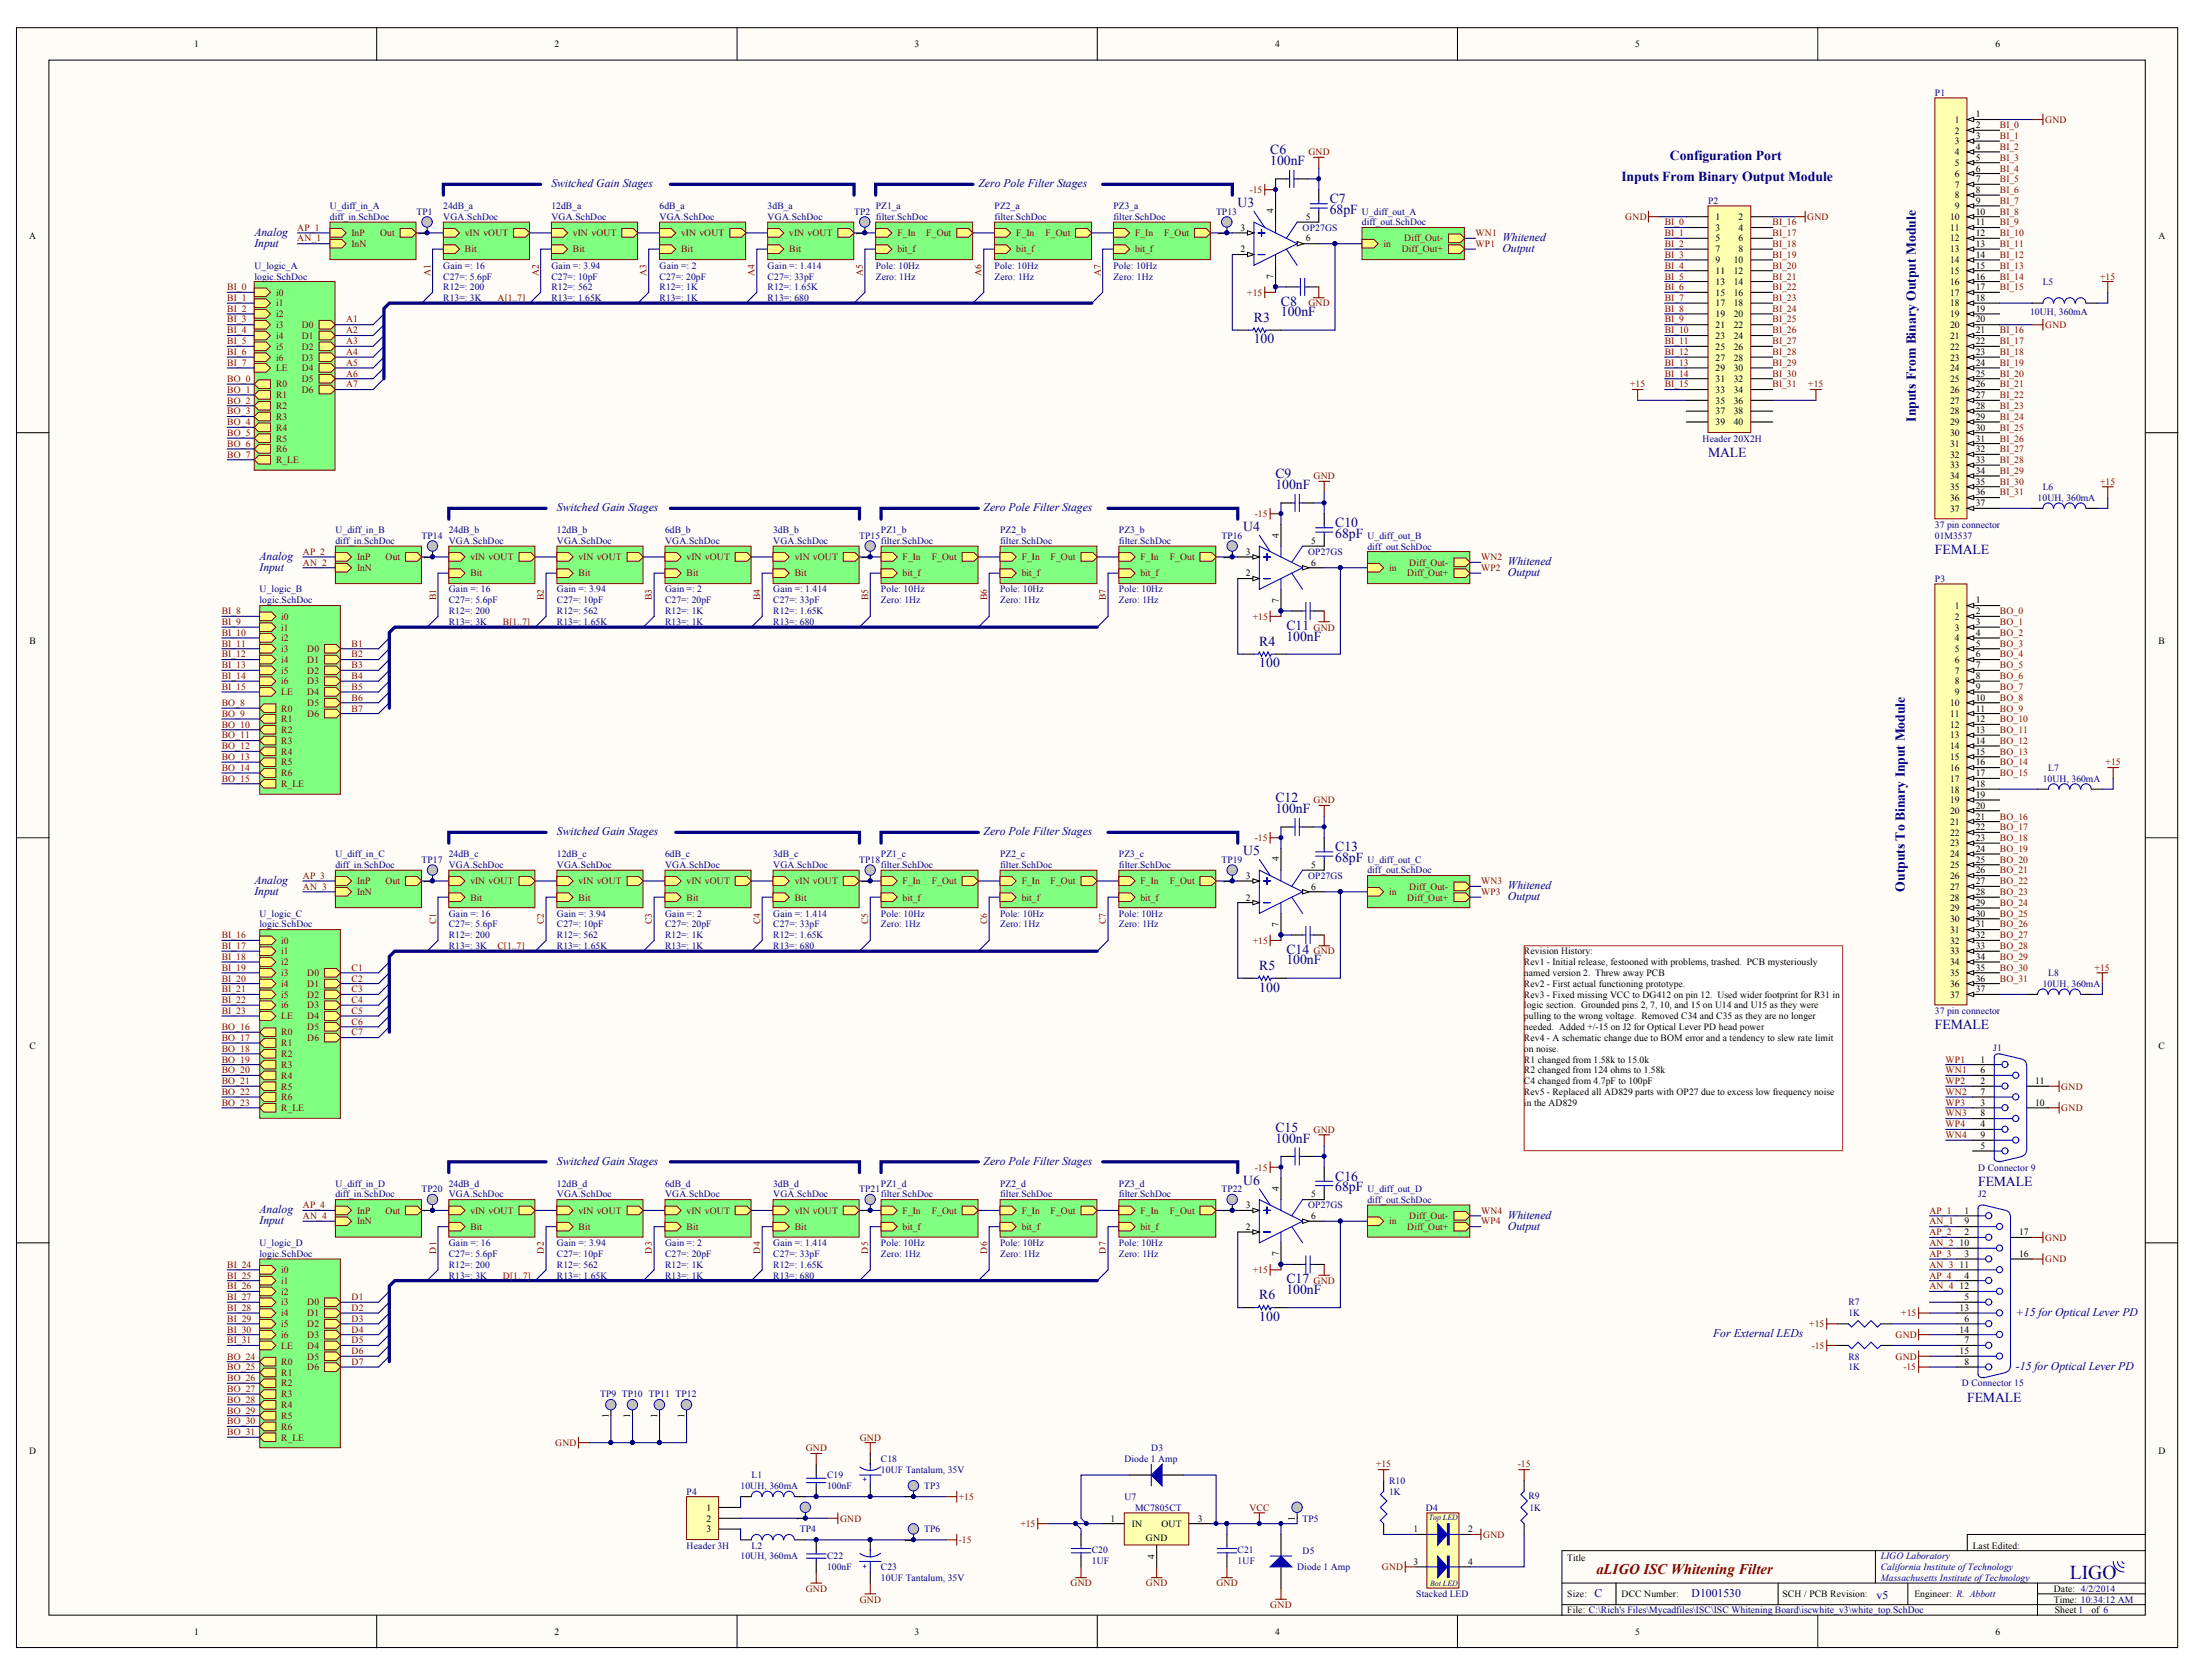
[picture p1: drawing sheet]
<svg xmlns="http://www.w3.org/2000/svg" width="271mm" height="207mm" viewBox="0 0 271 207" stroke-linecap="round" stroke-linejoin="round" font-family="sans-serif">
<defs><g id="words">
<text font-size="2.4" fill="#000080" x="255.3" y="194.7">LIGO</text>
<text font-size="1.8" fill="#800000" x="196.9" y="194.2">aLIGO ISC Whitening Filter</text>
<g font-size="1.7" fill="#000080">
<text x="156.7" y="20.4">100nF</text>
<text x="156.7" y="19">C6</text>
<text x="200" y="22.4">Inputs From Binary Output Module</text>
<text x="205.9" y="19.7">Configuration Port</text>
<text x="152.6" y="25.6">U3</text>
<text x="164" y="26.4">68pF</text>
<text x="164" y="25">C7</text>
<text x="154.6" y="39.7">R3</text>
<text x="158" y="39">100nF</text>
<text x="158" y="37.7">C8</text>
<text x="154.6" y="42.4">100</text>
<text x="236.2" y="52" transform="rotate(-90 236.2 52)">Inputs From Binary Output Module</text>
<text x="157.3" y="59">C9</text>
<text x="210.6" y="56.3">MALE</text>
<text x="153.3" y="65.5">U4</text>
<text x="157.3" y="60.3">100nF</text>
<text x="164.7" y="65">C10</text>
<text x="164.7" y="66.3">68pF</text>
<text x="238.6" y="68.3">FEMALE</text>
<text x="158.6" y="77.6">C11</text>
<text x="155.3" y="82.3">100</text>
<text x="155.3" y="79.6">R4</text>
<text x="158.6" y="79">100nF</text>
<text x="157.3" y="100.3">100nF</text>
<text x="157.3" y="99">C12</text>
<text x="153.3" y="105.5">U5</text>
<text x="164.7" y="106.3">68pF</text>
<text x="164.7" y="105">C13</text>
<text x="234.9" y="110" transform="rotate(-90 234.9 110)">Outputs To Binary Input Module</text>
<text x="155.3" y="119.6">R5</text>
<text x="158.6" y="118.9">100nF</text>
<text x="158.6" y="117.6">C14</text>
<text x="155.3" y="122.3">100</text>
<text x="238.6" y="126.9">FEMALE</text>
<text x="157.3" y="141">100nF</text>
<text x="157.3" y="139.6">C15</text>
<text x="153.3" y="146.1">U6</text>
<text x="164.7" y="146.9">68pF</text>
<text x="164.7" y="145.6">C16</text>
<text x="244" y="146.2">FEMALE</text>
<text x="155.3" y="160.2">R6</text>
<text x="158.6" y="159.6">100nF</text>
<text x="158.6" y="158.3">C17</text>
<text x="155.3" y="162.9">100</text>
<text x="242.6" y="172.9">FEMALE</text>
</g>
<g font-size="1.4" fill="#000080">
<text x="68" y="23.1">Switched Gain Stages</text>
<text x="120.7" y="23.1">Zero Pole Filter Stages</text>
<text x="31.4" y="29.1">Analog</text>
<text x="185.3" y="29.7">Whitened</text>
<text x="31.4" y="30.4">Input</text>
<text x="185.3" y="31.1">Output</text>
<text x="68.7" y="63">Switched Gain Stages</text>
<text x="121.3" y="63">Zero Pole Filter Stages</text>
<text x="32" y="69.1">Analog</text>
<text x="32" y="70.4">Input</text>
<text x="185.9" y="69.7">Whitened</text>
<text x="185.9" y="71">Output</text>
<text x="68.7" y="103">Switched Gain Stages</text>
<text x="121.3" y="103">Zero Pole Filter Stages</text>
<text x="31.4" y="109">Analog</text>
<text x="31.4" y="110.4">Input</text>
<text x="185.9" y="109.7">Whitened</text>
<text x="185.9" y="111">Output</text>
<text x="68.7" y="143.7">Switched Gain Stages</text>
<text x="121.3" y="143.7">Zero Pole Filter Stages</text>
<text x="32" y="149.6">Analog</text>
<text x="32" y="151">Input</text>
<text x="185.9" y="150.3">Whitened</text>
<text x="185.9" y="151.7">Output</text>
<text x="211.3" y="164.9">For External LEDs</text>
<text x="248.6" y="162.3">+15 for Optical Lever PD</text>
<text x="248.6" y="169">-15 for Optical Lever PD</text>
<text x="196.6" y="196.9">C</text>
<text x="208.6" y="196.9">D1001530</text>
<text x="231.4" y="197.2">v5</text>
</g>
<g font-size="1.2">
<text x="24" y="5.8">1</text>
<text x="68.4" y="5.8">2</text>
<text x="112.8" y="5.8">3</text>
<text x="157.2" y="5.8">4</text>
<text x="201.7" y="5.8">5</text>
<text x="246.1" y="5.8">6</text>
<text x="241.1" y="15.1">1</text>
<text x="241.1" y="16.5">2</text>
<text x="241.1" y="17.8">3</text>
<text x="243.7" y="14.5">1</text>
<text x="243.7" y="15.8">2</text>
<text x="243.7" y="17.1">3</text>
<text x="241.1" y="19.1">4</text>
<text x="241.1" y="20.5">5</text>
<text x="241.1" y="21.8">6</text>
<text x="241.1" y="23.1">7</text>
<text x="243.7" y="18.5">4</text>
<text x="243.7" y="19.8">5</text>
<text x="243.7" y="21.2">6</text>
<text x="243.7" y="22.5">7</text>
<text x="243.7" y="23.8">8</text>
<text x="3.6" y="29.4">A</text>
<text x="52.4" y="29.1" transform="rotate(-90 52.4 29.1)">1</text>
<text x="106.4" y="29.1" transform="rotate(-90 106.4 29.1)">1</text>
<text x="151.1" y="29.1" transform="rotate(-90 151.1 29.1)">1</text>
<text x="153" y="28.5">3</text>
<text x="157" y="26.3" transform="rotate(-90 157 26.3)">4</text>
<text x="161.1" y="29.8">6</text>
<text x="161.1" y="27.1">5</text>
<text x="211.6" y="27.1">1</text>
<text x="211.6" y="28.5">3</text>
<text x="211.6" y="29.8">5</text>
<text x="214.4" y="27.1">2</text>
<text x="214.4" y="28.5">4</text>
<text x="214.4" y="29.8">6</text>
<text x="240.5" y="27.1">10</text>
<text x="240.5" y="28.5">11</text>
<text x="240.5" y="29.8">12</text>
<text x="241.1" y="24.5">8</text>
<text x="241.1" y="25.8">9</text>
<text x="243.7" y="25.1">9</text>
<text x="243.7" y="26.5">10</text>
<text x="243.7" y="27.8">11</text>
<text x="243.7" y="29.2">12</text>
<text x="266.2" y="29.4">A</text>
<text x="153" y="31.1">2</text>
<text x="157" y="34.4" transform="rotate(-90 157 34.4)">7</text>
<text x="211.6" y="31.1">7</text>
<text x="211.6" y="32.5">9</text>
<text x="211.6" y="33.8">11</text>
<text x="211.6" y="35.1">13</text>
<text x="213.8" y="32.5">10</text>
<text x="213.8" y="33.8">12</text>
<text x="213.8" y="35.1">14</text>
<text x="214.4" y="31.1">8</text>
<text x="240.5" y="31.1">13</text>
<text x="240.5" y="32.5">14</text>
<text x="240.5" y="33.8">15</text>
<text x="240.5" y="35.1">16</text>
<text x="243.7" y="30.5">13</text>
<text x="243.7" y="31.8">14</text>
<text x="243.7" y="33.1">15</text>
<text x="243.7" y="34.5">16</text>
<text x="243.7" y="35.8">17</text>
<text x="211.6" y="36.5">15</text>
<text x="211.6" y="37.8">17</text>
<text x="211.6" y="39.1">19</text>
<text x="211.6" y="40.4">21</text>
<text x="211.6" y="41.8">23</text>
<text x="213.8" y="36.5">16</text>
<text x="213.8" y="37.8">18</text>
<text x="213.8" y="39.1">20</text>
<text x="213.8" y="40.4">22</text>
<text x="213.8" y="41.8">24</text>
<text x="240.5" y="36.5">17</text>
<text x="240.5" y="37.8">18</text>
<text x="240.5" y="39.1">19</text>
<text x="240.5" y="40.4">20</text>
<text x="240.5" y="41.8">21</text>
<text x="243.7" y="37.1">18</text>
<text x="243.7" y="38.5">19</text>
<text x="243.7" y="39.8">20</text>
<text x="243.7" y="41.1">21</text>
<text x="211.6" y="43.1">25</text>
<text x="211.6" y="44.5">27</text>
<text x="211.6" y="45.8">29</text>
<text x="211.6" y="47.1">31</text>
<text x="213.8" y="43.1">26</text>
<text x="213.8" y="44.5">28</text>
<text x="213.8" y="45.8">30</text>
<text x="213.8" y="47.1">32</text>
<text x="240.5" y="43.1">22</text>
<text x="240.5" y="44.5">23</text>
<text x="240.5" y="45.8">24</text>
<text x="240.5" y="47.1">25</text>
<text x="243.7" y="42.4">22</text>
<text x="243.7" y="43.8">23</text>
<text x="243.7" y="45.1">24</text>
<text x="243.7" y="46.5">25</text>
<text x="243.7" y="47.8">26</text>
<text x="211.6" y="48.4">33</text>
<text x="211.6" y="49.8">35</text>
<text x="211.6" y="51.1">37</text>
<text x="211.6" y="52.5">39</text>
<text x="213.8" y="48.4">34</text>
<text x="213.8" y="49.8">36</text>
<text x="213.8" y="51.1">38</text>
<text x="213.8" y="52.5">40</text>
<text x="240.5" y="48.4">26</text>
<text x="240.5" y="49.8">27</text>
<text x="240.5" y="51.1">28</text>
<text x="240.5" y="52.5">29</text>
<text x="240.5" y="53.8">30</text>
<text x="243.7" y="49.1">27</text>
<text x="243.7" y="50.4">28</text>
<text x="243.7" y="51.8">29</text>
<text x="243.7" y="53.1">30</text>
<text x="240.5" y="55.1">31</text>
<text x="240.5" y="56.4">32</text>
<text x="240.5" y="57.8">33</text>
<text x="240.5" y="59.1">34</text>
<text x="243.7" y="54.5">31</text>
<text x="243.7" y="55.8">32</text>
<text x="243.7" y="57.1">33</text>
<text x="243.7" y="58.4">34</text>
<text x="243.7" y="59.8">35</text>
<text x="240.5" y="60.4">35</text>
<text x="240.5" y="61.8">36</text>
<text x="240.5" y="63.1">37</text>
<text x="243.7" y="61.1">36</text>
<text x="243.7" y="62.5">37</text>
<text x="53.1" y="69" transform="rotate(-90 53.1 69)">1</text>
<text x="107.1" y="69" transform="rotate(-90 107.1 69)">1</text>
<text x="151.7" y="69" transform="rotate(-90 151.7 69)">1</text>
<text x="153.6" y="68.4">3</text>
<text x="153.6" y="71.1">2</text>
<text x="157.7" y="66.3" transform="rotate(-90 157.7 66.3)">4</text>
<text x="161.7" y="69.8">6</text>
<text x="161.7" y="67.1">5</text>
<text x="157.7" y="74.3" transform="rotate(-90 157.7 74.3)">7</text>
<text x="241.1" y="75.1">1</text>
<text x="241.1" y="76.4">2</text>
<text x="241.1" y="77.8">3</text>
<text x="243.7" y="74.4">1</text>
<text x="243.7" y="75.7">2</text>
<text x="243.7" y="77.1">3</text>
<text x="3.6" y="79.4">B</text>
<text x="241.1" y="79.1">4</text>
<text x="241.1" y="80.4">5</text>
<text x="241.1" y="81.8">6</text>
<text x="241.1" y="83.1">7</text>
<text x="243.7" y="78.4">4</text>
<text x="243.7" y="79.8">5</text>
<text x="243.7" y="81.1">6</text>
<text x="243.7" y="82.4">7</text>
<text x="243.7" y="83.7">8</text>
<text x="266.2" y="79.4">B</text>
<text x="240.5" y="87.1">10</text>
<text x="240.5" y="88.4">11</text>
<text x="240.5" y="89.7">12</text>
<text x="241.1" y="84.4">8</text>
<text x="241.1" y="85.8">9</text>
<text x="243.7" y="85.1">9</text>
<text x="243.7" y="86.4">10</text>
<text x="243.7" y="87.8">11</text>
<text x="243.7" y="89.1">12</text>
<text x="240.5" y="91.1">13</text>
<text x="240.5" y="92.4">14</text>
<text x="240.5" y="93.7">15</text>
<text x="240.5" y="95.1">16</text>
<text x="243.7" y="90.4">13</text>
<text x="243.7" y="91.7">14</text>
<text x="243.7" y="93.1">15</text>
<text x="243.7" y="94.4">16</text>
<text x="243.7" y="95.8">17</text>
<text x="240.5" y="96.4">17</text>
<text x="240.5" y="97.7">18</text>
<text x="240.5" y="99.1">19</text>
<text x="240.5" y="100.4">20</text>
<text x="240.5" y="101.7">21</text>
<text x="243.7" y="97.1">18</text>
<text x="243.7" y="98.4">19</text>
<text x="243.7" y="99.7">20</text>
<text x="243.7" y="101.1">21</text>
<text x="157.7" y="106.3" transform="rotate(-90 157.7 106.3)">4</text>
<text x="161.7" y="107.1">5</text>
<text x="240.5" y="103.1">22</text>
<text x="240.5" y="104.4">23</text>
<text x="240.5" y="105.7">24</text>
<text x="240.5" y="107.1">25</text>
<text x="243.7" y="102.4">22</text>
<text x="243.7" y="103.8">23</text>
<text x="243.7" y="105.1">24</text>
<text x="243.7" y="106.4">25</text>
<text x="243.7" y="107.7">26</text>
<text x="53.1" y="109" transform="rotate(-90 53.1 109)">1</text>
<text x="107.1" y="109" transform="rotate(-90 107.1 109)">1</text>
<text x="151.7" y="109" transform="rotate(-90 151.7 109)">1</text>
<text x="153.6" y="108.4">3</text>
<text x="153.6" y="111.1">2</text>
<text x="161.7" y="109.7">6</text>
<text x="240.5" y="108.4">26</text>
<text x="240.5" y="109.7">27</text>
<text x="240.5" y="111.1">28</text>
<text x="240.5" y="112.4">29</text>
<text x="240.5" y="113.7">30</text>
<text x="243.7" y="109">27</text>
<text x="243.7" y="110.4">28</text>
<text x="243.7" y="111.7">29</text>
<text x="243.7" y="113.1">30</text>
<text x="157.7" y="114.3" transform="rotate(-90 157.7 114.3)">7</text>
<text x="187.9" y="117.7">Revision History:</text>
<text x="187.9" y="119.1">Rev1 - Initial release, festooned with problems, trashed. PCB mysteriously</text>
<text x="240.5" y="115.1">31</text>
<text x="240.5" y="116.4">32</text>
<text x="240.5" y="117.7">33</text>
<text x="240.5" y="119.1">34</text>
<text x="243.7" y="114.4">31</text>
<text x="243.7" y="115.7">32</text>
<text x="243.7" y="117">33</text>
<text x="243.7" y="118.4">34</text>
<text x="243.7" y="119.7">35</text>
<text x="187.9" y="120.4">named version 2. Threw away PCB</text>
<text x="187.9" y="121.7">Rev2 - First actual functioning prototype.</text>
<text x="187.9" y="123.1">Rev3 - Fixed missing VCC to DG412 on pin 12. Used wider footprint for R31 in</text>
<text x="187.9" y="124.4">logic section. Grounded pins 2, 7, 10, and 15 on U14 and U15 as they were</text>
<text x="187.9" y="125.7">pulling to the wrong voltage. Removed C34 and C35 as they are no longer</text>
<text x="240.5" y="120.4">35</text>
<text x="240.5" y="121.7">36</text>
<text x="240.5" y="123.1">37</text>
<text x="243.7" y="121.1">36</text>
<text x="243.7" y="122.4">37</text>
<text x="3.6" y="129.4">C</text>
<text x="187.9" y="127">needed. Added +/-15 on J2 for Optical Lever PD head power</text>
<text x="187.9" y="128.4">Rev4 - A schematic change due to BOM error and a tendency to slew rate limit</text>
<text x="187.9" y="129.7">on noise.</text>
<text x="187.9" y="131">R1 changed from 1.58k to 15.0k</text>
<text x="244.2" y="131">1</text>
<text x="266.2" y="129.4">C</text>
<text x="187.9" y="132.4">R2 changed from 124 ohms to 1.58k</text>
<text x="187.9" y="133.7">C4 changed from 4.7pF to 100pF</text>
<text x="187.9" y="135">Rev5 - Replaced all AD829 parts with OP27 due to excess low frequency noise</text>
<text x="187.9" y="136.4">in the AD829</text>
<text x="244.2" y="133.7">2</text>
<text x="244.2" y="136.4">3</text>
<text x="244.2" y="132.4">6</text>
<text x="244.2" y="135">7</text>
<text x="244.2" y="137.7">8</text>
<text x="251" y="133.7">11</text>
<text x="251" y="136.4">10</text>
<text x="244.2" y="139">4</text>
<text x="244.2" y="141.7">5</text>
<text x="244.2" y="140.4">9</text>
<text x="53.1" y="149.6" transform="rotate(-90 53.1 149.6)">1</text>
<text x="107.1" y="149.6" transform="rotate(-90 107.1 149.6)">1</text>
<text x="151.7" y="149.6" transform="rotate(-90 151.7 149.6)">1</text>
<text x="153.6" y="149">3</text>
<text x="157.7" y="146.9" transform="rotate(-90 157.7 146.9)">4</text>
<text x="161.7" y="147.7">5</text>
<text x="242.3" y="149.7">1</text>
<text x="153.6" y="151.7">2</text>
<text x="157.7" y="155" transform="rotate(-90 157.7 155)">7</text>
<text x="161.7" y="150.3">6</text>
<text x="241.7" y="153.7">10</text>
<text x="242.3" y="152.4">2</text>
<text x="242.3" y="155">3</text>
<text x="242.3" y="151">9</text>
<text x="249" y="152.4">17</text>
<text x="249" y="155">16</text>
<text x="241.7" y="156.4">11</text>
<text x="241.7" y="159">12</text>
<text x="241.7" y="161.7">13</text>
<text x="242.3" y="157.7">4</text>
<text x="242.3" y="160.3">5</text>
<text x="241.7" y="164.4">14</text>
<text x="241.7" y="167">15</text>
<text x="242.3" y="163">6</text>
<text x="242.3" y="165.7">7</text>
<text x="242.3" y="168.3">8</text>
<text x="3.6" y="179.3">D</text>
<text x="75.1" y="174.9" transform="rotate(-90 75.1 174.9)">1</text>
<text x="77.7" y="174.9" transform="rotate(-90 77.7 174.9)">1</text>
<text x="81.1" y="174.9" transform="rotate(-90 81.1 174.9)">1</text>
<text x="84.4" y="174.9" transform="rotate(-90 84.4 174.9)">1</text>
<text x="266.2" y="179.3">D</text>
<text x="112.4" y="184.9" transform="rotate(-90 112.4 184.9)">1</text>
<text x="87.1" y="186.3">1</text>
<text x="87.1" y="187.7">2</text>
<text x="87.1" y="189">3</text>
<text x="99.1" y="187.6" transform="rotate(-90 99.1 187.6)">1</text>
<text x="112.4" y="190.3" transform="rotate(-90 112.4 190.3)">1</text>
<text x="137" y="187.7">1</text>
<text x="139.6" y="188.3">IN</text>
<text x="141.3" y="190">GND</text>
<text x="143.2" y="188.3">OUT</text>
<text x="147.7" y="187.7">3</text>
<text x="159.7" y="187.6" transform="rotate(-90 159.7 187.6)">1</text>
<text x="174.3" y="189">1</text>
<text x="181" y="189">2</text>
<text x="243.3" y="191">Last Edited:</text>
<text x="142.4" y="192.2" transform="rotate(-90 142.4 192.2)">4</text>
<text x="174.3" y="193">3</text>
<text x="181" y="193">4</text>
<text x="193.3" y="192.6">Title</text>
<text x="193.3" y="197">Size:</text>
<text x="200" y="197">DCC Number:</text>
<text x="219.8" y="197">SCH / PCB Revision:</text>
<text x="236.1" y="197">Engineer: R. Abbott</text>
<text x="253.3" y="196.3">Date: 4/2/2014</text>
<text x="253.3" y="197.7">Time: 10:34:12 AM</text>
<text x="24" y="201.6">1</text>
<text x="68.4" y="201.6">2</text>
<text x="112.8" y="201.6">3</text>
<text x="157.2" y="201.6">4</text>
<text x="193.3" y="199">File: C:\Rich's Files\Mycadfiles\ISC\ISC Whitening Board\iscwhite_v3\white_top.SchDoc</text>
<text x="201.7" y="201.6">5</text>
<text x="246.1" y="201.6">6</text>
<text x="253.4" y="199">Sheet 1</text>
<text x="257.9" y="199">of 6</text>
</g>
<g font-size="1.2" fill="#000080">
<text x="238.6" y="11.8">P1</text>
<text x="40.7" y="25.8">U_diff_in_A</text>
<text x="40.7" y="27.1">diff_in.SchDoc</text>
<text x="51.4" y="26.5">TP1</text>
<text x="54.7" y="25.8">24dB_a</text>
<text x="54.7" y="27.1">VGA.SchDoc</text>
<text x="68" y="25.8">12dB_a</text>
<text x="68" y="27.1">VGA.SchDoc</text>
<text x="81.3" y="25.8">6dB_a</text>
<text x="81.3" y="27.1">VGA.SchDoc</text>
<text x="94.7" y="25.8">3dB_a</text>
<text x="94.7" y="27.1">VGA.SchDoc</text>
<text x="105.3" y="26.5">TP2</text>
<text x="108" y="25.8">PZ1_a</text>
<text x="108" y="27.1">filter.SchDoc</text>
<text x="122.7" y="25.8">PZ2_a</text>
<text x="122.7" y="27.1">filter.SchDoc</text>
<text x="137.3" y="25.8">PZ3_a</text>
<text x="137.3" y="27.1">filter.SchDoc</text>
<text x="150" y="26.5">TP13</text>
<text x="160.6" y="28.5">OP27GS</text>
<text x="168" y="26.5">U_diff_out_A</text>
<text x="168" y="27.8">diff_out.SchDoc</text>
<text x="210.6" y="25.1">P2</text>
<text x="31.4" y="33.1">U_logic_A</text>
<text x="31.4" y="34.5">logic.SchDoc</text>
<text x="54.7" y="34.5">C27=: 5.6pF</text>
<text x="54.7" y="35.8">R12=: 200</text>
<text x="54.7" y="33.1">Gain =: 16</text>
<text x="68" y="33.1">Gain =: 3.94</text>
<text x="68" y="35.8">R12=: 562</text>
<text x="68" y="34.5">C27=: 10pF</text>
<text x="81.3" y="33.1">Gain =: 2</text>
<text x="81.3" y="35.8">R12=: 1K</text>
<text x="81.3" y="34.5">C27=: 20pF</text>
<text x="94.7" y="33.1">Gain =: 1.414</text>
<text x="94.7" y="34.5">C27=: 33pF</text>
<text x="94.7" y="35.8">R12=: 1.65K</text>
<text x="108" y="33.1">Pole: 10Hz</text>
<text x="108" y="34.5">Zero: 1Hz</text>
<text x="122.7" y="33.1">Pole: 10Hz</text>
<text x="122.7" y="34.5">Zero: 1Hz</text>
<text x="137.3" y="33.1">Pole: 10Hz</text>
<text x="137.3" y="34.5">Zero: 1Hz</text>
<text x="251.9" y="35.1">L5</text>
<text x="54.7" y="37.1">R13=: 3K</text>
<text x="68" y="37.1">R13=: 1.65K</text>
<text x="81.3" y="37.1">R13=: 1K</text>
<text x="94.7" y="37.1">R13=: 680</text>
<text x="250.3" y="38.8">10UH, 360mA</text>
<text x="210" y="54.5">Header 20X2H</text>
<text x="41.4" y="65.8">U_diff_in_B</text>
<text x="55.3" y="65.8">24dB_b</text>
<text x="68.7" y="65.8">12dB_b</text>
<text x="82" y="65.8">6dB_b</text>
<text x="95.3" y="65.8">3dB_b</text>
<text x="108.6" y="65.8">PZ1_b</text>
<text x="123.3" y="65.8">PZ2_b</text>
<text x="138" y="65.8">PZ3_b</text>
<text x="238.6" y="65.1">37 pin connector</text>
<text x="251.3" y="61.8">10UH, 360mA</text>
<text x="251.9" y="60.4">L6</text>
<text x="41.4" y="67.1">diff_in.SchDoc</text>
<text x="52" y="66.4">TP14</text>
<text x="55.3" y="67.1">VGA.SchDoc</text>
<text x="68.7" y="67.1">VGA.SchDoc</text>
<text x="82" y="67.1">VGA.SchDoc</text>
<text x="95.3" y="67.1">VGA.SchDoc</text>
<text x="106" y="66.4">TP15</text>
<text x="108.6" y="67.1">filter.SchDoc</text>
<text x="123.3" y="67.1">filter.SchDoc</text>
<text x="138" y="67.1">filter.SchDoc</text>
<text x="150.6" y="66.4">TP16</text>
<text x="161.3" y="68.4">OP27GS</text>
<text x="168.6" y="66.4">U_diff_out_B</text>
<text x="168.6" y="67.8">diff_out.SchDoc</text>
<text x="238.6" y="71.8">P3</text>
<text x="238.6" y="66.4">01M3537</text>
<text x="32" y="73.1">U_logic_B</text>
<text x="32" y="74.4">logic.SchDoc</text>
<text x="55.3" y="74.4">C27=: 5.6pF</text>
<text x="55.3" y="75.7">R12=: 200</text>
<text x="55.3" y="77.1">R13=: 3K</text>
<text x="55.3" y="73.1">Gain =: 16</text>
<text x="68.7" y="73.1">Gain =: 3.94</text>
<text x="68.7" y="75.7">R12=: 562</text>
<text x="68.7" y="77.1">R13=: 1.65K</text>
<text x="68.7" y="74.4">C27=: 10pF</text>
<text x="82" y="73.1">Gain =: 2</text>
<text x="82" y="75.7">R12=: 1K</text>
<text x="82" y="77.1">R13=: 1K</text>
<text x="82" y="74.4">C27=: 20pF</text>
<text x="95.3" y="73.1">Gain =: 1.414</text>
<text x="95.3" y="74.4">C27=: 33pF</text>
<text x="95.3" y="75.7">R12=: 1.65K</text>
<text x="95.3" y="77.1">R13=: 680</text>
<text x="108.6" y="73.1">Pole: 10Hz</text>
<text x="108.6" y="74.4">Zero: 1Hz</text>
<text x="123.3" y="73.1">Pole: 10Hz</text>
<text x="123.3" y="74.4">Zero: 1Hz</text>
<text x="138" y="73.1">Pole: 10Hz</text>
<text x="138" y="74.4">Zero: 1Hz</text>
<text x="252.6" y="95.1">L7</text>
<text x="251.9" y="96.4">10UH, 360mA</text>
<text x="41.4" y="105.7">U_diff_in_C</text>
<text x="41.4" y="107.1">diff_in.SchDoc</text>
<text x="52" y="106.4">TP17</text>
<text x="55.3" y="105.7">24dB_c</text>
<text x="55.3" y="107.1">VGA.SchDoc</text>
<text x="68.7" y="105.7">12dB_c</text>
<text x="68.7" y="107.1">VGA.SchDoc</text>
<text x="82" y="105.7">6dB_c</text>
<text x="82" y="107.1">VGA.SchDoc</text>
<text x="95.3" y="105.7">3dB_c</text>
<text x="95.3" y="107.1">VGA.SchDoc</text>
<text x="106" y="106.4">TP18</text>
<text x="108.6" y="105.7">PZ1_c</text>
<text x="108.6" y="107.1">filter.SchDoc</text>
<text x="123.3" y="105.7">PZ2_c</text>
<text x="123.3" y="107.1">filter.SchDoc</text>
<text x="138" y="105.7">PZ3_c</text>
<text x="138" y="107.1">filter.SchDoc</text>
<text x="150.6" y="106.4">TP19</text>
<text x="168.6" y="106.4">U_diff_out_C</text>
<text x="168.6" y="107.7">diff_out.SchDoc</text>
<text x="32" y="113.1">U_logic_C</text>
<text x="55.3" y="113.1">Gain =: 16</text>
<text x="68.7" y="113.1">Gain =: 3.94</text>
<text x="82" y="113.1">Gain =: 2</text>
<text x="95.3" y="113.1">Gain =: 1.414</text>
<text x="108.6" y="113.1">Pole: 10Hz</text>
<text x="123.3" y="113.1">Pole: 10Hz</text>
<text x="138" y="113.1">Pole: 10Hz</text>
<text x="161.3" y="108.4">OP27GS</text>
<text x="32" y="114.4">logic.SchDoc</text>
<text x="55.3" y="114.4">C27=: 5.6pF</text>
<text x="55.3" y="115.7">R12=: 200</text>
<text x="55.3" y="117">R13=: 3K</text>
<text x="68.7" y="115.7">R12=: 562</text>
<text x="68.7" y="117">R13=: 1.65K</text>
<text x="68.7" y="114.4">C27=: 10pF</text>
<text x="82" y="115.7">R12=: 1K</text>
<text x="82" y="117">R13=: 1K</text>
<text x="82" y="114.4">C27=: 20pF</text>
<text x="95.3" y="114.4">C27=: 33pF</text>
<text x="95.3" y="115.7">R12=: 1.65K</text>
<text x="95.3" y="117">R13=: 680</text>
<text x="108.6" y="114.4">Zero: 1Hz</text>
<text x="123.3" y="114.4">Zero: 1Hz</text>
<text x="138" y="114.4">Zero: 1Hz</text>
<text x="238.6" y="125">37 pin connector</text>
<text x="251.9" y="121.7">10UH, 360mA</text>
<text x="252.6" y="120.4">L8</text>
<text x="245.8" y="129.6">J1</text>
<text x="41.4" y="146.4">U_diff_in_D</text>
<text x="41.4" y="147.7">diff_in.SchDoc</text>
<text x="52" y="147">TP20</text>
<text x="55.3" y="146.4">24dB_d</text>
<text x="55.3" y="147.7">VGA.SchDoc</text>
<text x="68.7" y="146.4">12dB_d</text>
<text x="68.7" y="147.7">VGA.SchDoc</text>
<text x="82" y="146.4">6dB_d</text>
<text x="82" y="147.7">VGA.SchDoc</text>
<text x="95.3" y="146.4">3dB_d</text>
<text x="95.3" y="147.7">VGA.SchDoc</text>
<text x="106" y="147">TP21</text>
<text x="108.6" y="146.4">PZ1_d</text>
<text x="108.6" y="147.7">filter.SchDoc</text>
<text x="123.3" y="146.4">PZ2_d</text>
<text x="123.3" y="147.7">filter.SchDoc</text>
<text x="138" y="146.4">PZ3_d</text>
<text x="138" y="147.7">filter.SchDoc</text>
<text x="150.6" y="147">TP22</text>
<text x="161.3" y="149">OP27GS</text>
<text x="168.6" y="147">U_diff_out_D</text>
<text x="168.6" y="148.4">diff_out.SchDoc</text>
<text x="244" y="147.7">J2</text>
<text x="244" y="144.4">D Connector 9</text>
<text x="32" y="153.7">U_logic_D</text>
<text x="32" y="155">logic.SchDoc</text>
<text x="55.3" y="155">C27=: 5.6pF</text>
<text x="55.3" y="153.7">Gain =: 16</text>
<text x="68.7" y="153.7">Gain =: 3.94</text>
<text x="68.7" y="155">C27=: 10pF</text>
<text x="82" y="153.7">Gain =: 2</text>
<text x="82" y="155">C27=: 20pF</text>
<text x="95.3" y="153.7">Gain =: 1.414</text>
<text x="95.3" y="155">C27=: 33pF</text>
<text x="108.6" y="153.7">Pole: 10Hz</text>
<text x="108.6" y="155">Zero: 1Hz</text>
<text x="123.3" y="153.7">Pole: 10Hz</text>
<text x="123.3" y="155">Zero: 1Hz</text>
<text x="138" y="153.7">Pole: 10Hz</text>
<text x="138" y="155">Zero: 1Hz</text>
<text x="55.3" y="156.4">R12=: 200</text>
<text x="55.3" y="157.7">R13=: 3K</text>
<text x="68.7" y="156.4">R12=: 562</text>
<text x="68.7" y="157.7">R13=: 1.65K</text>
<text x="82" y="156.4">R12=: 1K</text>
<text x="82" y="157.7">R13=: 1K</text>
<text x="95.3" y="156.4">R12=: 1.65K</text>
<text x="95.3" y="157.7">R13=: 680</text>
<text x="227.9" y="161">R7</text>
<text x="227.9" y="162.4">1K</text>
<text x="227.9" y="167.7">R8</text>
<text x="74" y="172.4">TP9 TP10 TP11 TP12</text>
<text x="227.9" y="169">1K</text>
<text x="241.9" y="171">D Connector 15</text>
<text x="142" y="179">D3</text>
<text x="84.7" y="184.3">P4</text>
<text x="91.3" y="183.6">10UH, 360mA</text>
<text x="92.7" y="182.3">L1</text>
<text x="102" y="183.6">100nF</text>
<text x="102" y="182.3">C19</text>
<text x="108.6" y="180.3">C18</text>
<text x="108.6" y="181.7">10UF Tantalum, 35V</text>
<text x="114" y="183.6">TP3</text>
<text x="138.7" y="185">U7</text>
<text x="138.7" y="180.3">Diode 1 Amp</text>
<text x="171.3" y="184.3">1K</text>
<text x="171.3" y="183">R10</text>
<text x="188.5" y="184.9">R9</text>
<text x="84.7" y="191">Header 3H</text>
<text x="92.7" y="191">L2</text>
<text x="98.6" y="189">TP4</text>
<text x="114" y="189">TP6</text>
<text x="134.6" y="191.5">C20</text>
<text x="140" y="186.3">MC7805CT</text>
<text x="152.6" y="191.5">C21</text>
<text x="160.6" y="191.6">D5</text>
<text x="160.6" y="187.7">TP5</text>
<text x="175.8" y="186.3">D4</text>
<text x="188.6" y="186.3">1K</text>
<text x="91.3" y="192.3">10UH, 360mA</text>
<text x="102" y="193.6">100nF</text>
<text x="102" y="192.3">C22</text>
<text x="108.6" y="193.6">C23</text>
<text x="108.6" y="195">10UF Tantalum, 35V</text>
<text x="134.6" y="192.9">1UF</text>
<text x="152.6" y="192.9">1UF</text>
<text x="160" y="193.6">Diode 1 Amp</text>
<text x="174.6" y="197">Stacked LED</text>
<text x="231.9" y="192.3">LIGO Laboratory</text>
<text x="231.9" y="193.6">California Institute of Technology</text>
<text x="231.9" y="195">Massachusetts Institute of Technology</text>
</g>
<g font-size="1.2" fill="#800000">
<text x="246.6" y="15.8">BI_0</text>
<text x="246.6" y="17.1">BI_1</text>
<text x="252.2" y="15.1">GND</text>
<text x="154.1" y="23.8">-15</text>
<text x="161.3" y="19.1">GND</text>
<text x="246.6" y="18.5">BI_2</text>
<text x="246.6" y="19.8">BI_3</text>
<text x="246.6" y="21.2">BI_4</text>
<text x="246.6" y="22.5">BI_5</text>
<text x="246.6" y="23.8">BI_6</text>
<text x="36.7" y="29.8">AN_1</text>
<text x="36.7" y="28.5">AP_1</text>
<text x="43.4" y="29.2">InP</text>
<text x="46.9" y="29.2">Out</text>
<text x="57.3" y="29.2">vIN vOUT</text>
<text x="70.7" y="29.2">vIN vOUT</text>
<text x="84" y="29.2">vIN vOUT</text>
<text x="97.3" y="29.2">vIN vOUT</text>
<text x="110.7" y="29.2">F_In</text>
<text x="114.2" y="29.2">F_Out</text>
<text x="125.3" y="29.2">F_In</text>
<text x="128.9" y="29.2">F_Out</text>
<text x="140" y="29.2">F_In</text>
<text x="143.6" y="29.2">F_Out</text>
<text x="173.2" y="29.8">Diff_Out-</text>
<text x="182" y="29.2">WN1</text>
<text x="200.4" y="27.1">GND</text>
<text x="205.3" y="27.8">BI_0</text>
<text x="205.3" y="29.2">BI_1</text>
<text x="218.6" y="27.8">BI_16</text>
<text x="218.6" y="29.2">BI_17</text>
<text x="222.9" y="27.1">GND</text>
<text x="246.6" y="25.1">BI_7</text>
<text x="246.6" y="26.5">BI_8</text>
<text x="246.6" y="27.8">BI_9</text>
<text x="246.6" y="29.2">BI_10</text>
<text x="28" y="35.8">BI_0</text>
<text x="43.4" y="30.5">InN</text>
<text x="53.1" y="34.1" transform="rotate(-90 53.1 34.1)">A1</text>
<text x="57.3" y="31.1">Bit</text>
<text x="66.4" y="34.1" transform="rotate(-90 66.4 34.1)">A2</text>
<text x="70.7" y="31.1">Bit</text>
<text x="79.7" y="34.1" transform="rotate(-90 79.7 34.1)">A3</text>
<text x="84" y="31.1">Bit</text>
<text x="93.1" y="34.1" transform="rotate(-90 93.1 34.1)">A4</text>
<text x="97.3" y="31.1">Bit</text>
<text x="106.4" y="34.1" transform="rotate(-90 106.4 34.1)">A5</text>
<text x="110.7" y="31.1">bit_f</text>
<text x="121" y="34.1" transform="rotate(-90 121 34.1)">A6</text>
<text x="125.3" y="31.1">bit_f</text>
<text x="135.7" y="34.1" transform="rotate(-90 135.7 34.1)">A7</text>
<text x="140" y="31.1">bit_f</text>
<text x="170.6" y="30.5">in</text>
<text x="172.9" y="31.1">Diff_Out+</text>
<text x="182" y="30.5">WP1</text>
<text x="205.3" y="30.5">BI_2</text>
<text x="205.3" y="34.5">BI_5</text>
<text x="205.3" y="31.8">BI_3</text>
<text x="205.3" y="33.1">BI_4</text>
<text x="205.3" y="35.8">BI_6</text>
<text x="218.6" y="30.5">BI_18</text>
<text x="218.6" y="31.8">BI_19</text>
<text x="218.6" y="33.1">BI_20</text>
<text x="218.6" y="34.5">BI_21</text>
<text x="218.6" y="35.8">BI_22</text>
<text x="246.6" y="30.5">BI_11</text>
<text x="246.6" y="31.8">BI_12</text>
<text x="246.6" y="33.1">BI_13</text>
<text x="246.6" y="34.5">BI_14</text>
<text x="246.6" y="35.8">BI_15</text>
<text x="259" y="34.5">+15</text>
<text x="28" y="37.1">BI_1</text>
<text x="28" y="38.5">BI_2</text>
<text x="28" y="39.8">BI_3</text>
<text x="28" y="41.1">BI_4</text>
<text x="34" y="36.5">i0</text>
<text x="34" y="37.8">i1</text>
<text x="34" y="39.1">i2</text>
<text x="34" y="40.4">i3</text>
<text x="34" y="41.8">i4</text>
<text x="37.2" y="40.4">D0</text>
<text x="37.2" y="41.8">D1</text>
<text x="42.7" y="39.8">A1</text>
<text x="42.7" y="41.1">A2</text>
<text x="61.3" y="37.1">A[1..7]</text>
<text x="153.8" y="36.5">+15</text>
<text x="161.3" y="37.8">GND</text>
<text x="205.3" y="37.1">BI_7</text>
<text x="205.3" y="38.5">BI_8</text>
<text x="205.3" y="39.8">BI_9</text>
<text x="205.3" y="41.1">BI_10</text>
<text x="218.6" y="37.1">BI_23</text>
<text x="218.6" y="38.5">BI_24</text>
<text x="218.6" y="39.8">BI_25</text>
<text x="218.6" y="41.1">BI_26</text>
<text x="246.6" y="41.1">BI_16</text>
<text x="252.2" y="40.4">GND</text>
<text x="28" y="42.4">BI_5</text>
<text x="28" y="43.8">BI_6</text>
<text x="28" y="45.1">BI_7</text>
<text x="28" y="47.1">BO_0</text>
<text x="34" y="47.8">R0</text>
<text x="34" y="43.1">i5</text>
<text x="34" y="44.5">i6</text>
<text x="34" y="45.8">LE</text>
<text x="37.2" y="43.1">D2</text>
<text x="37.2" y="44.5">D3</text>
<text x="37.2" y="45.8">D4</text>
<text x="37.2" y="47.1">D5</text>
<text x="42.7" y="42.4">A3</text>
<text x="42.7" y="43.8">A4</text>
<text x="42.7" y="45.1">A5</text>
<text x="42.7" y="46.5">A6</text>
<text x="42.7" y="47.8">A7</text>
<text x="201" y="47.8">+15</text>
<text x="205.3" y="42.4">BI_11</text>
<text x="205.3" y="43.8">BI_12</text>
<text x="205.3" y="45.1">BI_13</text>
<text x="205.3" y="46.5">BI_14</text>
<text x="205.3" y="47.8">BI_15</text>
<text x="218.6" y="42.4">BI_27</text>
<text x="218.6" y="43.8">BI_28</text>
<text x="218.6" y="45.1">BI_29</text>
<text x="218.6" y="46.5">BI_30</text>
<text x="218.6" y="47.8">BI_31</text>
<text x="223" y="47.8">+15</text>
<text x="246.6" y="42.4">BI_17</text>
<text x="246.6" y="43.8">BI_18</text>
<text x="246.6" y="45.1">BI_19</text>
<text x="246.6" y="46.5">BI_20</text>
<text x="246.6" y="47.8">BI_21</text>
<text x="28" y="48.4">BO_1</text>
<text x="28" y="49.8">BO_2</text>
<text x="28" y="51.1">BO_3</text>
<text x="28" y="52.5">BO_4</text>
<text x="28" y="53.8">BO_5</text>
<text x="34" y="49.1">R1</text>
<text x="34" y="50.4">R2</text>
<text x="34" y="51.8">R3</text>
<text x="34" y="53.1">R4</text>
<text x="37.2" y="48.4">D6</text>
<text x="246.6" y="49.1">BI_22</text>
<text x="246.6" y="50.4">BI_23</text>
<text x="246.6" y="51.8">BI_24</text>
<text x="246.6" y="53.1">BI_25</text>
<text x="28" y="55.1">BO_6</text>
<text x="28" y="56.4">BO_7</text>
<text x="34" y="54.5">R5</text>
<text x="34" y="55.8">R6</text>
<text x="34" y="57.1">R_LE</text>
<text x="162" y="59.1">GND</text>
<text x="246.6" y="54.5">BI_26</text>
<text x="246.6" y="55.8">BI_27</text>
<text x="246.6" y="57.1">BI_28</text>
<text x="246.6" y="58.4">BI_29</text>
<text x="246.6" y="59.8">BI_30</text>
<text x="259" y="59.8">+15</text>
<text x="154.7" y="63.8">-15</text>
<text x="246.6" y="61.1">BI_31</text>
<text x="37.3" y="69.8">AN_2</text>
<text x="37.3" y="68.4">AP_2</text>
<text x="44" y="69.1">InP</text>
<text x="44" y="70.5">InN</text>
<text x="47.5" y="69.1">Out</text>
<text x="58" y="71.1">Bit</text>
<text x="58" y="69.1">vIN vOUT</text>
<text x="71.3" y="71.1">Bit</text>
<text x="71.3" y="69.1">vIN vOUT</text>
<text x="84.7" y="71.1">Bit</text>
<text x="84.7" y="69.1">vIN vOUT</text>
<text x="98" y="71.1">Bit</text>
<text x="98" y="69.1">vIN vOUT</text>
<text x="111.3" y="71.1">bit_f</text>
<text x="111.3" y="69.1">F_In</text>
<text x="114.9" y="69.1">F_Out</text>
<text x="126" y="71.1">bit_f</text>
<text x="126" y="69.1">F_In</text>
<text x="129.6" y="69.1">F_Out</text>
<text x="140.6" y="71.1">bit_f</text>
<text x="140.6" y="69.1">F_In</text>
<text x="144.2" y="69.1">F_Out</text>
<text x="171.3" y="70.5">in</text>
<text x="173.5" y="71.1">Diff_Out+</text>
<text x="173.8" y="69.8">Diff_Out-</text>
<text x="182.6" y="69.1">WN2</text>
<text x="182.6" y="70.5">WP2</text>
<text x="27.4" y="75.7">BI_8</text>
<text x="27.4" y="77.1">BI_9</text>
<text x="34.7" y="76.4">i0</text>
<text x="34.7" y="77.8">i1</text>
<text x="53.8" y="74" transform="rotate(-90 53.8 74)">B1</text>
<text x="62" y="77.1">B[1..7]</text>
<text x="67.1" y="74" transform="rotate(-90 67.1 74)">B2</text>
<text x="80.4" y="74" transform="rotate(-90 80.4 74)">B3</text>
<text x="93.7" y="74" transform="rotate(-90 93.7 74)">B4</text>
<text x="107.1" y="74" transform="rotate(-90 107.1 74)">B5</text>
<text x="121.7" y="74" transform="rotate(-90 121.7 74)">B6</text>
<text x="136.4" y="74" transform="rotate(-90 136.4 74)">B7</text>
<text x="154.5" y="76.4">+15</text>
<text x="162" y="77.8">GND</text>
<text x="246.6" y="75.7">BO_0</text>
<text x="246.6" y="77.1">BO_1</text>
<text x="27.4" y="78.4">BI_10</text>
<text x="27.4" y="79.8">BI_11</text>
<text x="27.4" y="81.1">BI_12</text>
<text x="27.4" y="82.4">BI_13</text>
<text x="27.4" y="83.7">BI_14</text>
<text x="34.7" y="79.1">i2</text>
<text x="34.7" y="80.4">i3</text>
<text x="34.7" y="81.8">i4</text>
<text x="34.7" y="83.1">i5</text>
<text x="37.9" y="80.4">D0</text>
<text x="37.9" y="81.8">D1</text>
<text x="37.9" y="83.1">D2</text>
<text x="43.4" y="79.8">B1</text>
<text x="43.4" y="81.1">B2</text>
<text x="43.4" y="82.4">B3</text>
<text x="43.4" y="83.7">B4</text>
<text x="246.6" y="78.4">BO_2</text>
<text x="246.6" y="79.8">BO_3</text>
<text x="246.6" y="81.1">BO_4</text>
<text x="246.6" y="82.4">BO_5</text>
<text x="246.6" y="83.7">BO_6</text>
<text x="27.4" y="85.1">BI_15</text>
<text x="27.4" y="87.1">BO_8</text>
<text x="27.4" y="88.4">BO_9</text>
<text x="27.4" y="89.7">BO_10</text>
<text x="34.7" y="87.8">R0</text>
<text x="34.7" y="89.1">R1</text>
<text x="34.7" y="84.4">i6</text>
<text x="34.7" y="85.8">LE</text>
<text x="37.9" y="84.4">D3</text>
<text x="37.9" y="85.8">D4</text>
<text x="37.9" y="87.1">D5</text>
<text x="37.9" y="88.4">D6</text>
<text x="43.4" y="85.1">B5</text>
<text x="43.4" y="86.4">B6</text>
<text x="43.4" y="87.8">B7</text>
<text x="246.6" y="85.1">BO_7</text>
<text x="246.6" y="86.4">BO_8</text>
<text x="246.6" y="87.8">BO_9</text>
<text x="246.6" y="89.1">BO_10</text>
<text x="27.4" y="91.1">BO_11</text>
<text x="27.4" y="92.4">BO_12</text>
<text x="27.4" y="93.7">BO_13</text>
<text x="27.4" y="95.1">BO_14</text>
<text x="34.7" y="90.4">R2</text>
<text x="34.7" y="91.7">R3</text>
<text x="34.7" y="93.1">R4</text>
<text x="34.7" y="94.4">R5</text>
<text x="34.7" y="95.8">R6</text>
<text x="246.6" y="90.4">BO_11</text>
<text x="246.6" y="91.7">BO_12</text>
<text x="246.6" y="93.1">BO_13</text>
<text x="246.6" y="94.4">BO_14</text>
<text x="246.6" y="95.8">BO_15</text>
<text x="259.7" y="94.4">+15</text>
<text x="27.4" y="96.4">BO_15</text>
<text x="34.7" y="97.1">R_LE</text>
<text x="162" y="99.1">GND</text>
<text x="246.6" y="101.1">BO_16</text>
<text x="154.7" y="103.8">-15</text>
<text x="246.6" y="102.4">BO_17</text>
<text x="246.6" y="103.8">BO_18</text>
<text x="246.6" y="105.1">BO_19</text>
<text x="246.6" y="106.4">BO_20</text>
<text x="246.6" y="107.7">BO_21</text>
<text x="37.3" y="109.7">AN_3</text>
<text x="37.3" y="108.4">AP_3</text>
<text x="44" y="109">InP</text>
<text x="44" y="110.4">InN</text>
<text x="47.5" y="109">Out</text>
<text x="53.8" y="114" transform="rotate(-90 53.8 114)">C1</text>
<text x="58" y="111.1">Bit</text>
<text x="58" y="109">vIN vOUT</text>
<text x="67.1" y="114" transform="rotate(-90 67.1 114)">C2</text>
<text x="71.3" y="111.1">Bit</text>
<text x="71.3" y="109">vIN vOUT</text>
<text x="80.4" y="114" transform="rotate(-90 80.4 114)">C3</text>
<text x="84.7" y="111.1">Bit</text>
<text x="84.7" y="109">vIN vOUT</text>
<text x="93.7" y="114" transform="rotate(-90 93.7 114)">C4</text>
<text x="98" y="111.1">Bit</text>
<text x="98" y="109">vIN vOUT</text>
<text x="107.1" y="114" transform="rotate(-90 107.1 114)">C5</text>
<text x="111.3" y="111.1">bit_f</text>
<text x="111.3" y="109">F_In</text>
<text x="114.9" y="109">F_Out</text>
<text x="121.7" y="114" transform="rotate(-90 121.7 114)">C6</text>
<text x="126" y="111.1">bit_f</text>
<text x="126" y="109">F_In</text>
<text x="129.6" y="109">F_Out</text>
<text x="136.4" y="114" transform="rotate(-90 136.4 114)">C7</text>
<text x="140.6" y="111.1">bit_f</text>
<text x="140.6" y="109">F_In</text>
<text x="144.2" y="109">F_Out</text>
<text x="171.3" y="110.4">in</text>
<text x="173.5" y="111.1">Diff_Out+</text>
<text x="173.8" y="109.7">Diff_Out-</text>
<text x="182.6" y="109">WN3</text>
<text x="182.6" y="110.4">WP3</text>
<text x="246.6" y="109">BO_22</text>
<text x="246.6" y="110.4">BO_23</text>
<text x="246.6" y="111.7">BO_24</text>
<text x="246.6" y="113.1">BO_25</text>
<text x="27.4" y="115.7">BI_16</text>
<text x="27.4" y="117">BI_17</text>
<text x="27.4" y="118.4">BI_18</text>
<text x="27.4" y="119.7">BI_19</text>
<text x="34.7" y="116.4">i0</text>
<text x="34.7" y="117.7">i1</text>
<text x="34.7" y="119.1">i2</text>
<text x="43.4" y="119.7">C1</text>
<text x="61.3" y="117">C[1..7]</text>
<text x="154.5" y="116.4">+15</text>
<text x="162" y="117.7">GND</text>
<text x="246.6" y="114.4">BO_26</text>
<text x="246.6" y="115.7">BO_27</text>
<text x="246.6" y="117">BO_28</text>
<text x="246.6" y="118.4">BO_29</text>
<text x="246.6" y="119.7">BO_30</text>
<text x="258.3" y="119.7">+15</text>
<text x="27.4" y="121.1">BI_20</text>
<text x="27.4" y="122.4">BI_21</text>
<text x="27.4" y="123.7">BI_22</text>
<text x="27.4" y="125">BI_23</text>
<text x="34.7" y="120.4">i3</text>
<text x="34.7" y="121.7">i4</text>
<text x="34.7" y="123.1">i5</text>
<text x="34.7" y="124.4">i6</text>
<text x="34.7" y="125.7">LE</text>
<text x="37.9" y="120.4">D0</text>
<text x="37.9" y="121.7">D1</text>
<text x="37.9" y="123.1">D2</text>
<text x="37.9" y="124.4">D3</text>
<text x="37.9" y="125.7">D4</text>
<text x="43.4" y="121.1">C2</text>
<text x="43.4" y="122.4">C3</text>
<text x="43.4" y="123.7">C4</text>
<text x="43.4" y="125">C5</text>
<text x="246.6" y="121.1">BO_31</text>
<text x="27.4" y="127">BO_16</text>
<text x="27.4" y="128.4">BO_17</text>
<text x="27.4" y="129.7">BO_18</text>
<text x="27.4" y="131">BO_19</text>
<text x="34.7" y="127.7">R0</text>
<text x="34.7" y="129.1">R1</text>
<text x="34.7" y="130.4">R2</text>
<text x="34.7" y="131.7">R3</text>
<text x="37.9" y="127">D5</text>
<text x="37.9" y="128.4">D6</text>
<text x="43.4" y="126.4">C6</text>
<text x="43.4" y="127.7">C7</text>
<text x="239.9" y="131">WP1</text>
<text x="27.4" y="132.4">BO_20</text>
<text x="27.4" y="133.7">BO_21</text>
<text x="27.4" y="135">BO_22</text>
<text x="27.4" y="136.4">BO_23</text>
<text x="34.7" y="133">R4</text>
<text x="34.7" y="134.4">R5</text>
<text x="34.7" y="135.7">R6</text>
<text x="34.7" y="137.1">R_LE</text>
<text x="239.9" y="132.4">WN1</text>
<text x="239.9" y="135">WN2</text>
<text x="239.9" y="133.7">WP2</text>
<text x="239.9" y="137.7">WN3</text>
<text x="239.9" y="136.4">WP3</text>
<text x="254.2" y="134.4">GND</text>
<text x="254.2" y="137.1">GND</text>
<text x="162" y="139.7">GND</text>
<text x="239.9" y="140.4">WN4</text>
<text x="239.9" y="139">WP4</text>
<text x="37.3" y="149">AP_4</text>
<text x="44" y="149.7">InP</text>
<text x="47.5" y="149.7">Out</text>
<text x="58" y="149.7">vIN vOUT</text>
<text x="71.3" y="149.7">vIN vOUT</text>
<text x="84.7" y="149.7">vIN vOUT</text>
<text x="98" y="149.7">vIN vOUT</text>
<text x="111.3" y="149.7">F_In</text>
<text x="114.9" y="149.7">F_Out</text>
<text x="126" y="149.7">F_In</text>
<text x="129.6" y="149.7">F_Out</text>
<text x="140.6" y="149.7">F_In</text>
<text x="144.2" y="149.7">F_Out</text>
<text x="154.7" y="144.4">-15</text>
<text x="182.6" y="149.7">WN4</text>
<text x="237.9" y="149.7">AP_1</text>
<text x="37.3" y="150.3">AN_4</text>
<text x="44" y="151">InN</text>
<text x="53.8" y="154.6" transform="rotate(-90 53.8 154.6)">D1</text>
<text x="58" y="151.7">Bit</text>
<text x="67.1" y="154.6" transform="rotate(-90 67.1 154.6)">D2</text>
<text x="71.3" y="151.7">Bit</text>
<text x="80.4" y="154.6" transform="rotate(-90 80.4 154.6)">D3</text>
<text x="84.7" y="151.7">Bit</text>
<text x="93.7" y="154.6" transform="rotate(-90 93.7 154.6)">D4</text>
<text x="98" y="151.7">Bit</text>
<text x="107.1" y="154.6" transform="rotate(-90 107.1 154.6)">D5</text>
<text x="111.3" y="151.7">bit_f</text>
<text x="121.7" y="154.6" transform="rotate(-90 121.7 154.6)">D6</text>
<text x="126" y="151.7">bit_f</text>
<text x="136.4" y="154.6" transform="rotate(-90 136.4 154.6)">D7</text>
<text x="140.6" y="151.7">bit_f</text>
<text x="171.3" y="151">in</text>
<text x="173.5" y="151.7">Diff_Out+</text>
<text x="173.8" y="150.3">Diff_Out-</text>
<text x="182.6" y="151">WP4</text>
<text x="237.9" y="151">AN_1</text>
<text x="237.9" y="153.7">AN_2</text>
<text x="237.9" y="152.4">AP_2</text>
<text x="237.9" y="155">AP_3</text>
<text x="252.2" y="153">GND</text>
<text x="252.2" y="155.7">GND</text>
<text x="28" y="156.4">BI_24</text>
<text x="28" y="157.7">BI_25</text>
<text x="28" y="159">BI_26</text>
<text x="28" y="160.3">BI_27</text>
<text x="28" y="161.7">BI_28</text>
<text x="34.7" y="157">i0</text>
<text x="34.7" y="158.3">i1</text>
<text x="34.7" y="159.7">i2</text>
<text x="34.7" y="161">i3</text>
<text x="37.9" y="161">D0</text>
<text x="43.4" y="160.3">D1</text>
<text x="43.4" y="161.7">D2</text>
<text x="62" y="157.7">D[1..7]</text>
<text x="154.5" y="157">+15</text>
<text x="162" y="158.3">GND</text>
<text x="237.9" y="156.4">AN_3</text>
<text x="237.9" y="159">AN_4</text>
<text x="237.9" y="157.7">AP_4</text>
<text x="28" y="163">BI_29</text>
<text x="28" y="164.4">BI_30</text>
<text x="28" y="165.7">BI_31</text>
<text x="28" y="167.7">BO_24</text>
<text x="34.7" y="162.4">i4</text>
<text x="34.7" y="163.7">i5</text>
<text x="34.7" y="165">i6</text>
<text x="34.7" y="166.3">LE</text>
<text x="37.9" y="162.4">D1</text>
<text x="37.9" y="163.7">D2</text>
<text x="37.9" y="165">D3</text>
<text x="37.9" y="166.3">D4</text>
<text x="37.9" y="167.7">D5</text>
<text x="43.4" y="163">D3</text>
<text x="43.4" y="164.4">D4</text>
<text x="43.4" y="165.7">D5</text>
<text x="43.4" y="167">D6</text>
<text x="223.1" y="163.7">+15</text>
<text x="223.4" y="166.3">-15</text>
<text x="233.7" y="165">GND</text>
<text x="233.7" y="167.7">GND</text>
<text x="234.5" y="162.4">+15</text>
<text x="28" y="169">BO_25</text>
<text x="28" y="170.4">BO_26</text>
<text x="28" y="171.7">BO_27</text>
<text x="28" y="173">BO_28</text>
<text x="34.7" y="168.3">R0</text>
<text x="34.7" y="169.7">R1</text>
<text x="34.7" y="171">R2</text>
<text x="34.7" y="172.4">R3</text>
<text x="34.7" y="173.7">R4</text>
<text x="37.9" y="169">D6</text>
<text x="43.4" y="168.3">D7</text>
<text x="234.7" y="169">-15</text>
<text x="28" y="174.3">BO_29</text>
<text x="28" y="175.7">BO_30</text>
<text x="28" y="177">BO_31</text>
<text x="34.7" y="175">R5</text>
<text x="34.7" y="176.3">R6</text>
<text x="34.7" y="177.7">R_LE</text>
<text x="68.5" y="178.3">GND</text>
<text x="99.4" y="179">GND</text>
<text x="106" y="177.7">GND</text>
<text x="118.2" y="185">+15</text>
<text x="169.7" y="181">+15</text>
<text x="187.2" y="181">-15</text>
<text x="103.6" y="187.7">GND</text>
<text x="118.2" y="190.3">-15</text>
<text x="125.8" y="188.3">+15</text>
<text x="154.1" y="186.3">VCC</text>
<text x="182.9" y="189.7">GND</text>
<text x="99.4" y="196.3">GND</text>
<text x="106" y="197.7">GND</text>
<text x="132" y="195.7">GND</text>
<text x="141.3" y="195.7">GND</text>
<text x="150" y="195.7">GND</text>
<text x="170.4" y="193.6">GND</text>
<text x="156.7" y="198.3">GND</text>
</g>
<g font-size="1" fill="#000080">
<text x="106.4" y="182.8">+</text>
<text x="176.2" y="187.5">TopLED</text>
<text x="106.4" y="193.5">+</text>
<text x="176.4" y="195.6">Bot LED</text>
</g>
</g></defs>
<g fill="#fffcf8" stroke="#000" stroke-width=".12">
<path d="M2 3.4h266.6v199.8h-266.6z"/>
<path d="M6 7.4h258.6v191.8h-258.6z"/>
</g>
<g fill="none" stroke="#000" stroke-width=".12">
<path d="M46.5 3.4v4M90.9 3.4v4M135.3 3.4v4M179.7 3.4v4M224.2 3.4v4M2 53.4h4M264.6 53.4h4M2 103.3h4M264.6 103.3h4M2 153.3h4M264.6 153.3h4M46.5 199.2v4"/>
<path d="M90.9 199.2v4M135.3 199.2v4M179.7 199.2v4M192.6 195.2h72M192.6 197.9h72M199.3 195.2v2.7M219.3 195.2v2.7M224.2 199.2v4M231.3 191.3v3.9M235.3 195.2v2.7M251.3 196.6h13.3M251.3 195.2v4"/>
<path d="M264.6 191.3h-72v7.9M264.6 189.3h-22v2"/>
</g>
<path d="M260.6 192.6a1.31 1.31 0 0 0 1.3 1.3M261.1 192.6a.78 .78 0 0 0 .8 .7M261.7 192.6l.2 .2" fill="none" stroke="#00f" stroke-width=".13"/>
<path d="M152 28.7h2.6" fill="none" stroke="#000" stroke-width=".13"/>
<path d="M153.8 28.5l.8 .2-.8 .3z" fill="#fffcf8" stroke="#000" stroke-width=".12"/>
<path d="M152 31.4h2.6" fill="none" stroke="#000" stroke-width=".13"/>
<path d="M153.8 31.1l.8 .3-.8 .3z" fill="#fffcf8" stroke="#000" stroke-width=".12"/>
<path d="M160 30.1h2.6" fill="none" stroke="#000" stroke-width=".13"/>
<path d="M160 29.8l.8 .3-.8 .2z" fill="#fffcf8" stroke="#000" stroke-width=".12"/>
<path d="M157.3 24.7v2.7M157.3 32.7v2.7M157.3 22.1h1.3M158.6 35.4h1.4M160 22.1h1.3M161.3 35.4h1.3M162.6 26.1v1.3h-2.6M162.6 23.4v1.3M152.6 40.7h1.4M156.6 40.7h1.4" fill="none" stroke="#000" stroke-width=".13"/>
<g fill="#000080" stroke="#000080" stroke-width=".12">
<circle cx="157.3" cy="35.4" r=".24"/>
<circle cx="157.3" cy="23.4" r=".24"/>
<circle cx="162.6" cy="22" r=".24"/>
<circle cx="164.6" cy="30" r=".25"/>
</g>
<g fill="none" stroke="#00f" stroke-width=".13">
<path d="M154.6 27.4l5.4 2.7-5.4 2.6zM154.6 26.1l1.4 2M155.2 31.4h.8M155.2 28.7h.8M155.6 28.3v.8M157.3 27.4v1.3M157.3 31.4v1.3M158.6 30.7l1.4 2M158.6 22.1h.4M159 21v2.1M159.6 21v2.1M159.6 22.1h.4"/>
<path d="M160 27.4l-1.4 2M160 35.4h.4M160.4 34.3v2.2M160.9 34.3v2.2M160.9 35.4h.4M161.6 25.7h2.1M161.6 25.1h2.1M162.6 24.7v.4M162.6 25.7v.4M154 40.7h.5l.1-.2 .3 .5 .3-.5 .2 .5 .3-.5 .3 .5 .1-.3h.5"/>
</g>
<path d="M152 31.4v9.3h.6M157.3 22.1v2.6M158.6 35.4h-1.3v.7M161.3 22.1h1.3M162.6 30.1h2v10.6h-6.6M162.6 20.7v2.7" fill="none" stroke="#000080" stroke-width=".13"/>
<path d="M162 19.4h1.3M162.6 19.4v1.3M156 22.7v1.4M156 35.4v1.3M156 36.1h1.3M156 23.4h1.3M162 36.7h1.3M162.6 35.4v1.3" fill="none" stroke="#800000" stroke-width=".13"/>
<path d="M54.7 27.4h10.6v4.6h-10.6z" fill="#80ff80" stroke="#800000" stroke-width=".12"/>
<g fill="#ffff80" stroke="#800000" stroke-width=".12">
<path d="M54.7 30.2h1.4l.6 .5-.6 .6h-1.4z" fill-rule="evenodd"/>
<path d="M54.7 28.2h1.4l.6 .5-.6 .6h-1.4z" fill-rule="evenodd"/>
<path d="M63.3 28.2h1.5l.5 .5-.5 .6h-1.5z" fill-rule="evenodd"/>
</g>
<path d="M68 27.4h10.6v4.6h-10.6z" fill="#80ff80" stroke="#800000" stroke-width=".12"/>
<g fill="#ffff80" stroke="#800000" stroke-width=".12">
<path d="M68 30.2h1.5l.5 .5-.5 .6h-1.5z" fill-rule="evenodd"/>
<path d="M68 28.2h1.5l.5 .5-.5 .6h-1.5z" fill-rule="evenodd"/>
<path d="M76.7 28.2h1.4l.6 .5-.6 .6h-1.4z" fill-rule="evenodd"/>
</g>
<path d="M81.3 27.4h10.7v4.6h-10.7z" fill="#80ff80" stroke="#800000" stroke-width=".12"/>
<g fill="#ffff80" stroke="#800000" stroke-width=".12">
<path d="M81.3 30.2h1.5l.5 .5-.5 .6h-1.5z" fill-rule="evenodd"/>
<path d="M81.3 28.2h1.5l.5 .5-.5 .6h-1.5z" fill-rule="evenodd"/>
<path d="M90 28.2h1.5l.5 .5-.5 .6h-1.5z" fill-rule="evenodd"/>
</g>
<path d="M94.7 27.4h10.6v4.6h-10.6z" fill="#80ff80" stroke="#800000" stroke-width=".12"/>
<g fill="#ffff80" stroke="#800000" stroke-width=".12">
<path d="M94.7 30.2h1.4l.6 .5-.6 .6h-1.4z" fill-rule="evenodd"/>
<path d="M94.7 28.2h1.4l.6 .5-.6 .6h-1.4z" fill-rule="evenodd"/>
<path d="M103.3 28.2h1.5l.5 .5-.5 .6h-1.5z" fill-rule="evenodd"/>
</g>
<path d="M51.3 28.7h3.4M65.3 28.7h2.7M78.7 28.7h2.6M92 28.7h2.7M120 28.7h2.7M134.6 28.7h2.7M149.3 28.7h2.7" fill="none" stroke="#000080" stroke-width=".13"/>
<path d="M40.7 27.4h10.6v4.6h-10.6z" fill="#80ff80" stroke="#800000" stroke-width=".12"/>
<g fill="#ffff80" stroke="#800000" stroke-width=".12">
<path d="M40.7 28.2h1.4l.6 .5-.6 .6h-1.4z" fill-rule="evenodd"/>
<path d="M40.7 29.5h1.4l.6 .6-.6 .5h-1.4z" fill-rule="evenodd"/>
<path d="M49.3 28.2h1.5l.5 .5-.5 .6h-1.5z" fill-rule="evenodd"/>
</g>
<path d="M168 28.1h12.6v3.9h-12.6z" fill="#80ff80" stroke="#800000" stroke-width=".12"/>
<g fill="#ffff80" stroke="#800000" stroke-width=".12">
<path d="M178.6 28.9h1.5l.5 .5-.5 .5h-1.5z" fill-rule="evenodd"/>
<path d="M178.6 30.2h1.5l.5 .5-.5 .6h-1.5z" fill-rule="evenodd"/>
<path d="M168 29.5h1.4l.6 .6-.6 .5h-1.4z" fill-rule="evenodd"/>
</g>
<path d="M31.4 34.7h9.9v23.3h-9.9z" fill="#80ff80" stroke="#800000" stroke-width=".12"/>
<g fill="#ffff80" stroke="#800000" stroke-width=".12">
<path d="M39.4 39.5h1.4l.5 .6-.5 .5h-1.4z" fill-rule="evenodd"/>
<path d="M39.4 40.9h1.4l.5 .5-.5 .5h-1.4z" fill-rule="evenodd"/>
<path d="M39.4 42.2h1.4l.5 .5-.5 .5h-1.4z" fill-rule="evenodd"/>
<path d="M39.4 43.5h1.4l.5 .5-.5 .6h-1.4z" fill-rule="evenodd"/>
<path d="M39.4 44.8h1.4l.5 .6-.5 .5h-1.4z" fill-rule="evenodd"/>
<path d="M39.4 46.2h1.4l.5 .5-.5 .5h-1.4z" fill-rule="evenodd"/>
<path d="M39.4 47.5h1.4l.5 .5-.5 .6h-1.4z" fill-rule="evenodd"/>
<path d="M31.4 47.4l.5-.6h1.5v1.1h-1.5z" fill-rule="evenodd"/>
<path d="M31.4 48.7l.5-.5h1.5v1h-1.5z" fill-rule="evenodd"/>
<path d="M31.4 50l.5-.5h1.5v1.1h-1.5z" fill-rule="evenodd"/>
<path d="M31.4 51.4l.5-.6h1.5v1.1h-1.5z" fill-rule="evenodd"/>
<path d="M31.4 52.7l.5-.5h1.5v1h-1.5z" fill-rule="evenodd"/>
<path d="M31.4 54l.5-.5h1.5v1.1h-1.5z" fill-rule="evenodd"/>
<path d="M31.4 55.4l.5-.6h1.5v1.1h-1.5z" fill-rule="evenodd"/>
<path d="M31.4 56.7l.5-.5h1.5v1h-1.5z" fill-rule="evenodd"/>
<path d="M31.4 35.5h1.4l.6 .6-.6 .5h-1.4z" fill-rule="evenodd"/>
<path d="M31.4 36.9h1.4l.6 .5-.6 .5h-1.4z" fill-rule="evenodd"/>
<path d="M31.4 38.2h1.4l.6 .5-.6 .6h-1.4z" fill-rule="evenodd"/>
<path d="M31.4 39.5h1.4l.6 .6-.6 .5h-1.4z" fill-rule="evenodd"/>
<path d="M31.4 40.9h1.4l.6 .5-.6 .5h-1.4z" fill-rule="evenodd"/>
<path d="M31.4 42.2h1.4l.6 .5-.6 .5h-1.4z" fill-rule="evenodd"/>
<path d="M31.4 43.5h1.4l.6 .5-.6 .6h-1.4z" fill-rule="evenodd"/>
<path d="M31.4 44.8h1.4l.6 .6-.6 .5h-1.4z" fill-rule="evenodd"/>
</g>
<path d="M36.7 28.7h4M36.7 30.1h4M105.3 28.7h2.7M164.6 30.1h3.4M180.6 29.4h1.4M180.6 30.7h1.4" fill="none" stroke="#000080" stroke-width=".13"/>
<circle cx="164.6" cy="30" r=".25" fill="#000080" stroke="#000080" stroke-width=".12"/>
<path d="M66.7 22.7h-12v1.4M82.7 22.7h22.6v1.4M120 22.7h-12v1.4M136 22.7h16v1.4" fill="none" stroke="#000080" stroke-width=".4"/>
<path d="M152.6 68.7h2.7" fill="none" stroke="#000" stroke-width=".13"/>
<path d="M154.5 68.4l.8 .3-.8 .3z" fill="#fffcf8" stroke="#000" stroke-width=".12"/>
<path d="M152.6 71.4h2.7" fill="none" stroke="#000" stroke-width=".13"/>
<path d="M154.5 71.1l.8 .3-.8 .2z" fill="#fffcf8" stroke="#000" stroke-width=".12"/>
<path d="M160.6 70h2.7" fill="none" stroke="#000" stroke-width=".13"/>
<path d="M160.6 69.8l.8 .2-.8 .3z" fill="#fffcf8" stroke="#000" stroke-width=".12"/>
<path d="M158 64.7v2.7M158 72.7v2.7M158 62h1.3M159.3 75.4h1.3M160.6 62h1.4M162 75.4h1.3M163.3 66v1.4h-2.7M163.3 63.4v1.3M153.3 80.7h1.3M157.3 80.7h1.3" fill="none" stroke="#000" stroke-width=".13"/>
<g fill="#000080" stroke="#000080" stroke-width=".12">
<circle cx="158" cy="75.3" r=".24"/>
<circle cx="158" cy="63.3" r=".24"/>
<circle cx="163.3" cy="62" r=".25"/>
<circle cx="165.3" cy="70" r=".25"/>
</g>
<g fill="none" stroke="#00f" stroke-width=".13">
<path d="M155.3 67.4l5.3 2.6-5.3 2.7zM155.3 66l1.3 2M155.8 71.4h.8M155.8 68.7h.8M156.2 68.3v.8M158 67.4v1.3M158 71.4v1.3M159.3 70.7l1.3 2M159.3 62h.4M159.7 61v2.1M160.2 61v2.1M160.2 62h.4"/>
<path d="M160.6 67.4l-1.3 2M160.6 75.4h.4M161 74.3v2.1M161.6 74.3v2.1M161.6 75.4h.4M162.2 65.6h2.2M162.2 65.1h2.2M163.3 64.7v.4M163.3 65.6v.4M154.6 80.7h.6l.1-.3 .3 .5 .2-.5 .3 .5 .3-.5 .2 .5 .2-.2h.5"/>
</g>
<g fill="none" stroke="#000080" stroke-width=".13">
<path d="M52 68.7h3.3M66 68.7h2.7M79.3 68.7h2.7M92.7 68.7h2.6M120.7 68.7h2.6M135.3 68.7h2.7M150 68.7h2.6M152.6 71.4v9.3h.7M158 62v2.7M159.3 75.4h-1.3v.6M162 62h1.3M163.3 70h2v10.7h-6.7"/>
<path d="M163.3 60.7v2.7"/>
</g>
<path d="M162.6 59.4h1.4M163.3 59.4v1.3M156.6 62.7v1.3M156.6 75.4v1.3M156.6 76h1.4M156.6 63.4h1.4M162.6 76.7h1.4M163.3 75.4v1.3" fill="none" stroke="#800000" stroke-width=".13"/>
<path d="M41.4 67.4h10.6v4.6h-10.6z" fill="#80ff80" stroke="#800000" stroke-width=".12"/>
<g fill="#ffff80" stroke="#800000" stroke-width=".12">
<path d="M41.3 68.2h1.5l.5 .5-.5 .5h-1.5z" fill-rule="evenodd"/>
<path d="M41.3 69.5h1.5l.5 .5-.5 .6h-1.5z" fill-rule="evenodd"/>
<path d="M50 68.2h1.5l.5 .5-.5 .5h-1.5z" fill-rule="evenodd"/>
</g>
<path d="M168.6 68h12.7v4h-12.7z" fill="#80ff80" stroke="#800000" stroke-width=".12"/>
<g fill="#ffff80" stroke="#800000" stroke-width=".12">
<path d="M179.3 68.8h1.5l.5 .6-.5 .5h-1.5z" fill-rule="evenodd"/>
<path d="M179.3 70.2h1.5l.5 .5-.5 .5h-1.5z" fill-rule="evenodd"/>
<path d="M168.6 69.5h1.5l.5 .5-.5 .6h-1.5z" fill-rule="evenodd"/>
</g>
<path d="M32 74.7h10v23.3h-10z" fill="#80ff80" stroke="#800000" stroke-width=".12"/>
<g fill="#ffff80" stroke="#800000" stroke-width=".12">
<path d="M40 79.5h1.5l.5 .5-.5 .5h-1.5z" fill-rule="evenodd"/>
<path d="M40 80.8h1.5l.5 .5-.5 .6h-1.5z" fill-rule="evenodd"/>
<path d="M40 82.1h1.5l.5 .6-.5 .5h-1.5z" fill-rule="evenodd"/>
<path d="M40 83.5h1.5l.5 .5-.5 .5h-1.5z" fill-rule="evenodd"/>
<path d="M40 84.8h1.5l.5 .5-.5 .6h-1.5z" fill-rule="evenodd"/>
<path d="M40 86.1h1.5l.5 .6-.5 .5h-1.5z" fill-rule="evenodd"/>
<path d="M40 87.5h1.5l.5 .5-.5 .5h-1.5z" fill-rule="evenodd"/>
<path d="M32 87.3l.6-.5h1.4v1.1h-1.4z" fill-rule="evenodd"/>
<path d="M32 88.7l.6-.6h1.4v1.1h-1.4z" fill-rule="evenodd"/>
<path d="M32 90l.6-.5h1.4v1h-1.4z" fill-rule="evenodd"/>
<path d="M32 91.3l.6-.5h1.4v1.1h-1.4z" fill-rule="evenodd"/>
<path d="M32 92.7l.6-.6h1.4v1.1h-1.4z" fill-rule="evenodd"/>
<path d="M32 94l.6-.5h1.4v1h-1.4z" fill-rule="evenodd"/>
<path d="M32 95.3l.6-.5h1.4v1.1h-1.4z" fill-rule="evenodd"/>
<path d="M32 96.7l.6-.6h1.4v1.1h-1.4z" fill-rule="evenodd"/>
<path d="M32 75.5h1.5l.5 .5-.5 .6h-1.5z" fill-rule="evenodd"/>
<path d="M32 76.8h1.5l.5 .6-.5 .5h-1.5z" fill-rule="evenodd"/>
<path d="M32 78.2h1.5l.5 .5-.5 .5h-1.5z" fill-rule="evenodd"/>
<path d="M32 79.5h1.5l.5 .5-.5 .5h-1.5z" fill-rule="evenodd"/>
<path d="M32 80.8h1.5l.5 .5-.5 .6h-1.5z" fill-rule="evenodd"/>
<path d="M32 82.1h1.5l.5 .6-.5 .5h-1.5z" fill-rule="evenodd"/>
<path d="M32 83.5h1.5l.5 .5-.5 .5h-1.5z" fill-rule="evenodd"/>
<path d="M32 84.8h1.5l.5 .5-.5 .6h-1.5z" fill-rule="evenodd"/>
</g>
<path d="M37.4 68.7h3.9M37.4 70h3.9M106 68.7h2.7M165.3 70h3.3M181.3 69.4h1.3M181.3 70.7h1.3" fill="none" stroke="#000080" stroke-width=".13"/>
<circle cx="165.3" cy="70" r=".25" fill="#000080" stroke="#000080" stroke-width=".12"/>
<path d="M67.3 62.7h-12v1.3M82.7 62.7h23.3v1.3M120.7 62.7h-12v1.3M136.6 62.7h16v1.3" fill="none" stroke="#000080" stroke-width=".4"/>
<path d="M152.6 108.7h2.7" fill="none" stroke="#000" stroke-width=".13"/>
<path d="M154.5 108.4l.8 .3-.8 .2z" fill="#fffcf8" stroke="#000" stroke-width=".12"/>
<path d="M152.6 111.3h2.7" fill="none" stroke="#000" stroke-width=".13"/>
<path d="M154.5 111.1l.8 .2-.8 .3z" fill="#fffcf8" stroke="#000" stroke-width=".12"/>
<path d="M160.6 110h2.7" fill="none" stroke="#000" stroke-width=".13"/>
<path d="M160.6 109.7l.8 .3-.8 .3z" fill="#fffcf8" stroke="#000" stroke-width=".12"/>
<path d="M158 104.7v2.6M158 112.7v2.6M158 102h1.3M159.3 115.3h1.3M160.6 102h1.4M162 115.3h1.3M163.3 106v1.3h-2.7M163.3 103.3v1.4M153.3 120.6h1.3M157.3 120.6h1.3" fill="none" stroke="#000" stroke-width=".13"/>
<g fill="#000080" stroke="#000080" stroke-width=".12">
<circle cx="158" cy="115.3" r=".24"/>
<circle cx="158" cy="103.3" r=".24"/>
<circle cx="163.3" cy="102" r=".25"/>
<circle cx="165.3" cy="110" r=".25"/>
</g>
<g fill="none" stroke="#00f" stroke-width=".13">
<path d="M155.3 107.3l5.3 2.7-5.3 2.7zM155.3 106l1.3 2M155.8 111.3h.8M155.8 108.7h.8M156.2 108.3v.8M158 107.3v1.4M158 111.3v1.4M159.3 110.7l1.3 2M159.3 102h.4M159.7 100.9v2.2M160.2 100.9v2.2M160.2 102h.4"/>
<path d="M160.6 107.3l-1.3 2M160.6 115.3h.4M161 114.3v2.1M161.6 114.3v2.1M161.6 115.3h.4M162.2 105.6h2.2M162.2 105.1h2.2M163.3 104.7v.4M163.3 105.6v.4M154.6 120.6h.6l.1-.2 .3 .5 .2-.5 .3 .5 .3-.5 .2 .5 .2-.3h.5"/>
</g>
<g fill="none" stroke="#000080" stroke-width=".13">
<path d="M52 108.7h3.3M66 108.7h2.7M79.3 108.7h2.7M92.7 108.7h2.6M120.7 108.7h2.6M135.3 108.7h2.7M150 108.7h2.6M152.6 111.3v9.3h.7M158 102v2.7M159.3 115.3h-1.3v.7M162 102h1.3M163.3 110h2v10.6h-6.7"/>
<path d="M163.3 100.7v2.6"/>
</g>
<path d="M162.6 99.3h1.4M163.3 99.3v1.4M156.6 102.7v1.3M156.6 115.3v1.4M156.6 116h1.4M156.6 103.3h1.4M162.6 116.7h1.4M163.3 115.3v1.4" fill="none" stroke="#800000" stroke-width=".13"/>
<path d="M41.4 107.3h10.6v4.6h-10.6z" fill="#80ff80" stroke="#800000" stroke-width=".12"/>
<g fill="#ffff80" stroke="#800000" stroke-width=".12">
<path d="M41.3 108.1h1.5l.5 .6-.5 .5h-1.5z" fill-rule="evenodd"/>
<path d="M41.3 109.5h1.5l.5 .5-.5 .5h-1.5z" fill-rule="evenodd"/>
<path d="M50 108.1h1.5l.5 .6-.5 .5h-1.5z" fill-rule="evenodd"/>
</g>
<path d="M168.6 108h12.7v3.9h-12.7z" fill="#80ff80" stroke="#800000" stroke-width=".12"/>
<g fill="#ffff80" stroke="#800000" stroke-width=".12">
<path d="M179.3 108.8h1.5l.5 .5-.5 .6h-1.5z" fill-rule="evenodd"/>
<path d="M179.3 110.1h1.5l.5 .6-.5 .5h-1.5z" fill-rule="evenodd"/>
<path d="M168.6 109.5h1.5l.5 .5-.5 .5h-1.5z" fill-rule="evenodd"/>
</g>
<path d="M32 114.7h10v23.2h-10z" fill="#80ff80" stroke="#800000" stroke-width=".12"/>
<g fill="#ffff80" stroke="#800000" stroke-width=".12">
<path d="M40 119.4h1.5l.5 .6-.5 .5h-1.5z" fill-rule="evenodd"/>
<path d="M40 120.8h1.5l.5 .5-.5 .5h-1.5z" fill-rule="evenodd"/>
<path d="M40 122.1h1.5l.5 .5-.5 .6h-1.5z" fill-rule="evenodd"/>
<path d="M40 123.4h1.5l.5 .6-.5 .5h-1.5z" fill-rule="evenodd"/>
<path d="M40 124.8h1.5l.5 .5-.5 .5h-1.5z" fill-rule="evenodd"/>
<path d="M40 126.1h1.5l.5 .5-.5 .6h-1.5z" fill-rule="evenodd"/>
<path d="M40 127.4h1.5l.5 .6-.5 .5h-1.5z" fill-rule="evenodd"/>
<path d="M32 127.3l.6-.5h1.4v1h-1.4z" fill-rule="evenodd"/>
<path d="M32 128.6l.6-.5h1.4v1.1h-1.4z" fill-rule="evenodd"/>
<path d="M32 130l.6-.6h1.4v1.1h-1.4z" fill-rule="evenodd"/>
<path d="M32 131.3l.6-.5h1.4v1h-1.4z" fill-rule="evenodd"/>
<path d="M32 132.6l.6-.5h1.4v1.1h-1.4z" fill-rule="evenodd"/>
<path d="M32 134l.6-.6h1.4v1.1h-1.4z" fill-rule="evenodd"/>
<path d="M32 135.3l.6-.5h1.4v1h-1.4z" fill-rule="evenodd"/>
<path d="M32 136.6l.6-.5h1.4v1.1h-1.4z" fill-rule="evenodd"/>
<path d="M32 115.5h1.5l.5 .5-.5 .5h-1.5z" fill-rule="evenodd"/>
<path d="M32 116.8h1.5l.5 .5-.5 .5h-1.5z" fill-rule="evenodd"/>
<path d="M32 118.1h1.5l.5 .5-.5 .6h-1.5z" fill-rule="evenodd"/>
<path d="M32 119.4h1.5l.5 .6-.5 .5h-1.5z" fill-rule="evenodd"/>
<path d="M32 120.8h1.5l.5 .5-.5 .5h-1.5z" fill-rule="evenodd"/>
<path d="M32 122.1h1.5l.5 .5-.5 .6h-1.5z" fill-rule="evenodd"/>
<path d="M32 123.4h1.5l.5 .6-.5 .5h-1.5z" fill-rule="evenodd"/>
<path d="M32 124.8h1.5l.5 .5-.5 .5h-1.5z" fill-rule="evenodd"/>
</g>
<path d="M37.4 108.7h3.9M37.4 110h3.9M106 108.7h2.7M165.3 110h3.3M181.3 109.3h1.3M181.3 110.7h1.3" fill="none" stroke="#000080" stroke-width=".13"/>
<circle cx="165.3" cy="110" r=".25" fill="#000080" stroke="#000080" stroke-width=".12"/>
<path d="M67.3 102.7h-12v1.3M83.3 102.7h22.7v1.3M120.7 102.7h-12v1.3M136.6 102.7h16v1.3" fill="none" stroke="#000080" stroke-width=".4"/>
<path d="M152.6 149.3h2.7" fill="none" stroke="#000" stroke-width=".13"/>
<path d="M154.5 149l.8 .3-.8 .3z" fill="#fffcf8" stroke="#000" stroke-width=".12"/>
<path d="M152.6 152h2.7" fill="none" stroke="#000" stroke-width=".13"/>
<path d="M154.5 151.7l.8 .3-.8 .2z" fill="#fffcf8" stroke="#000" stroke-width=".12"/>
<path d="M160.6 150.6h2.7" fill="none" stroke="#000" stroke-width=".13"/>
<path d="M160.6 150.4l.8 .2-.8 .3z" fill="#fffcf8" stroke="#000" stroke-width=".12"/>
<path d="M158 145.3v2.7M158 153.3v2.7M158 142.6h1.3M160.6 142.6h1.4M163.3 146.6v1.4h-2.7M163.3 144v1.3M153.3 161.3h1.3M157.3 161.3h1.3" fill="none" stroke="#000" stroke-width=".13"/>
<g fill="#000080" stroke="#000080" stroke-width=".12">
<circle cx="158" cy="155.9" r=".24"/>
<circle cx="158" cy="143.9" r=".24"/>
<circle cx="163.3" cy="142.6" r=".25"/>
<circle cx="165.3" cy="150.6" r=".25"/>
</g>
<g fill="none" stroke="#00f" stroke-width=".13">
<path d="M155.3 148l5.3 2.6-5.3 2.7zM155.3 146.6l1.3 2M155.8 152h.8M155.8 149.3h.8M156.2 148.9v.8M158 148v1.3M158 152v1.3M159.3 151.3l1.3 2M159.3 142.6h.4M159.7 141.6v2.1M160.2 141.6v2.1M160.2 142.6h.4"/>
<path d="M160.6 148l-1.3 2M162.2 146.2h2.2M162.2 145.7h2.2M163.3 145.3v.4M163.3 146.2v.4M154.6 161.3h.6l.1-.3 .3 .5 .2-.5 .3 .5 .3-.5 .2 .5 .2-.2h.5"/>
</g>
<g fill="none" stroke="#000080" stroke-width=".13">
<path d="M52 149.3h3.3M66 149.3h2.7M79.3 149.3h2.7M92.7 149.3h2.6M120.7 149.3h2.6M135.3 149.3h2.7M150 149.3h2.6M152.6 152v9.3h.7M158 142.6v2.7M159.3 156h-1.3v.6M162 142.6h1.3M163.3 150.6h2v10.7h-6.7"/>
<path d="M163.3 141.3v2.7"/>
</g>
<path d="M162.6 140h1.4M163.3 140v1.3M156.6 143.3v1.3M156.6 156v1.3M156.6 156.6h1.4M156.6 144h1.4M162.6 157.3h1.4M163.3 156v1.3" fill="none" stroke="#800000" stroke-width=".13"/>
<path d="M41.4 148h10.6v4.6h-10.6z" fill="#80ff80" stroke="#800000" stroke-width=".12"/>
<g fill="#ffff80" stroke="#800000" stroke-width=".12">
<path d="M41.3 148.8h1.5l.5 .5-.5 .5h-1.5z" fill-rule="evenodd"/>
<path d="M41.3 150.1h1.5l.5 .5-.5 .6h-1.5z" fill-rule="evenodd"/>
<path d="M50 148.8h1.5l.5 .5-.5 .5h-1.5z" fill-rule="evenodd"/>
</g>
<path d="M168.6 148.6h12.7v4h-12.7z" fill="#80ff80" stroke="#800000" stroke-width=".12"/>
<g fill="#ffff80" stroke="#800000" stroke-width=".12">
<path d="M179.3 149.4h1.5l.5 .6-.5 .5h-1.5z" fill-rule="evenodd"/>
<path d="M179.3 150.8h1.5l.5 .5-.5 .5h-1.5z" fill-rule="evenodd"/>
<path d="M168.6 150.1h1.5l.5 .5-.5 .6h-1.5z" fill-rule="evenodd"/>
</g>
<path d="M32 155.3h10v23.3h-10z" fill="#80ff80" stroke="#800000" stroke-width=".12"/>
<g fill="#ffff80" stroke="#800000" stroke-width=".12">
<path d="M40 160.1h1.5l.5 .5-.5 .5h-1.5z" fill-rule="evenodd"/>
<path d="M40 161.4h1.5l.5 .5-.5 .6h-1.5z" fill-rule="evenodd"/>
<path d="M40 162.7h1.5l.5 .6-.5 .5h-1.5z" fill-rule="evenodd"/>
<path d="M40 164.1h1.5l.5 .5-.5 .5h-1.5z" fill-rule="evenodd"/>
<path d="M40 165.4h1.5l.5 .5-.5 .6h-1.5z" fill-rule="evenodd"/>
<path d="M40 166.7h1.5l.5 .6-.5 .5h-1.5z" fill-rule="evenodd"/>
<path d="M40 168.1h1.5l.5 .5-.5 .5h-1.5z" fill-rule="evenodd"/>
<path d="M32 167.9l.6-.5h1.4v1.1h-1.4z" fill-rule="evenodd"/>
<path d="M32 169.3l.6-.6h1.4v1.1h-1.4z" fill-rule="evenodd"/>
<path d="M32 170.6l.6-.5h1.4v1h-1.4z" fill-rule="evenodd"/>
<path d="M32 171.9l.6-.5h1.4v1.1h-1.4z" fill-rule="evenodd"/>
<path d="M32 173.3l.6-.6h1.4v1.1h-1.4z" fill-rule="evenodd"/>
<path d="M32 174.6l.6-.5h1.4v1h-1.4z" fill-rule="evenodd"/>
<path d="M32 175.9l.6-.5h1.4v1.1h-1.4z" fill-rule="evenodd"/>
<path d="M32 177.3l.6-.6h1.4v1.1h-1.4z" fill-rule="evenodd"/>
<path d="M32 156.1h1.5l.5 .5-.5 .5h-1.5z" fill-rule="evenodd"/>
<path d="M32 157.4h1.5l.5 .5-.5 .6h-1.5z" fill-rule="evenodd"/>
<path d="M32 158.7h1.5l.5 .6-.5 .5h-1.5z" fill-rule="evenodd"/>
<path d="M32 160.1h1.5l.5 .5-.5 .5h-1.5z" fill-rule="evenodd"/>
<path d="M32 161.4h1.5l.5 .5-.5 .6h-1.5z" fill-rule="evenodd"/>
<path d="M32 162.7h1.5l.5 .6-.5 .5h-1.5z" fill-rule="evenodd"/>
<path d="M32 164.1h1.5l.5 .5-.5 .5h-1.5z" fill-rule="evenodd"/>
<path d="M32 165.4h1.5l.5 .5-.5 .6h-1.5z" fill-rule="evenodd"/>
</g>
<g fill="none" stroke="#000080" stroke-width=".13">
<path d="M28 36.1h3.4M28 37.4h3.4M28 38.7h3.4M28 40.1h3.4M28 41.4h3.4M28 42.7h3.4M28 44h3.4M28 45.4h3.4M28 47.4h3.4M28 48.7h3.4M28 50h3.4M28 51.4h3.4"/>
<path d="M28 52.7h3.4M28 54h3.4M28 55.4h3.4M28 56.7h3.4M27.4 76h4.6M27.4 77.4h4.6M27.4 78.7h4.6M27.4 87.3h4.6M27.4 88.7h4.6M27.4 90h4.6M27.4 91.3h4.6M27.4 92.7h4.6"/>
<path d="M27.4 94h4.6M27.4 95.3h4.6M27.4 96.7h4.6M27.4 80h4.6M27.4 81.3h4.6M27.4 82.7h4.6M27.4 84h4.6M27.4 85.3h4.6M27.4 116h4.6M27.4 117.3h4.6M27.4 118.6h4.6M27.4 120h4.6"/>
<path d="M27.4 127.3h4.6M27.4 128.6h4.6M27.4 130h4.6M27.4 131.3h4.6M27.4 132.6h4.6M27.4 134h4.6M27.4 135.3h4.6M27.4 136.6h4.6M27.4 121.3h4.6M27.4 122.6h4.6M27.4 124h4.6M27.4 125.3h4.6"/>
<path d="M28 156.6h4M28 157.9h4M28 159.3h4M37.4 149.3h3.9M37.4 150.6h3.9M106 149.3h2.7M165.3 150.6h3.3M181.3 150h1.3M181.3 151.3h1.3M28 167.9h4M28 169.3h4M28 170.6h4"/>
<path d="M28 171.9h4M28 173.3h4M28 174.6h4M28 175.9h4M28 177.3h4M28 160.6h4M28 161.9h4M28 163.3h4M28 164.6h4M28 165.9h4"/>
</g>
<circle cx="165.3" cy="150.6" r=".25" fill="#000080" stroke="#000080" stroke-width=".12"/>
<path d="M67.3 143.3h-12v1.3M82.7 143.3h23.3v1.3M120.7 143.3h-12v1.3M136 143.3h16.6v1.3" fill="none" stroke="#000080" stroke-width=".4"/>
<path d="M238.6 72h4v51.9h-4z" fill="#ffffb0" stroke="#800000" stroke-width=".12"/>
<path d="M242.6 74.7h4" fill="none" stroke="#000" stroke-width=".13"/>
<path d="M242.6 74.7l.8-.3v.6z" fill="#fffcf8" stroke="#000" stroke-width=".12"/>
<path d="M242.6 76h4" fill="none" stroke="#000" stroke-width=".13"/>
<path d="M242.6 76l.8-.2v.5z" fill="#fffcf8" stroke="#000" stroke-width=".12"/>
<path d="M242.6 77.4h4" fill="none" stroke="#000" stroke-width=".13"/>
<path d="M242.6 77.4l.8-.3v.5z" fill="#fffcf8" stroke="#000" stroke-width=".12"/>
<path d="M242.6 78.7h4" fill="none" stroke="#000" stroke-width=".13"/>
<path d="M242.6 78.7l.8-.3v.6z" fill="#fffcf8" stroke="#000" stroke-width=".12"/>
<path d="M242.6 80h4" fill="none" stroke="#000" stroke-width=".13"/>
<path d="M242.6 80l.8-.3v.6z" fill="#fffcf8" stroke="#000" stroke-width=".12"/>
<path d="M242.6 81.3h4" fill="none" stroke="#000" stroke-width=".13"/>
<path d="M242.6 81.3l.8-.2v.5z" fill="#fffcf8" stroke="#000" stroke-width=".12"/>
<path d="M242.6 82.7h4" fill="none" stroke="#000" stroke-width=".13"/>
<path d="M242.6 82.7l.8-.3v.5z" fill="#fffcf8" stroke="#000" stroke-width=".12"/>
<path d="M242.6 84h4" fill="none" stroke="#000" stroke-width=".13"/>
<path d="M242.6 84l.8-.3v.6z" fill="#fffcf8" stroke="#000" stroke-width=".12"/>
<path d="M242.6 85.3h4" fill="none" stroke="#000" stroke-width=".13"/>
<path d="M242.6 85.3l.8-.2v.5z" fill="#fffcf8" stroke="#000" stroke-width=".12"/>
<path d="M242.6 86.7h4" fill="none" stroke="#000" stroke-width=".13"/>
<path d="M242.6 86.7l.8-.3v.5z" fill="#fffcf8" stroke="#000" stroke-width=".12"/>
<path d="M242.6 88h4" fill="none" stroke="#000" stroke-width=".13"/>
<path d="M242.6 88l.8-.3v.6z" fill="#fffcf8" stroke="#000" stroke-width=".12"/>
<path d="M242.6 89.3h4" fill="none" stroke="#000" stroke-width=".13"/>
<path d="M242.6 89.3l.8-.2v.5z" fill="#fffcf8" stroke="#000" stroke-width=".12"/>
<path d="M242.6 90.7h4" fill="none" stroke="#000" stroke-width=".13"/>
<path d="M242.6 90.7l.8-.3v.5z" fill="#fffcf8" stroke="#000" stroke-width=".12"/>
<path d="M242.6 92h4" fill="none" stroke="#000" stroke-width=".13"/>
<path d="M242.6 92l.8-.3v.6z" fill="#fffcf8" stroke="#000" stroke-width=".12"/>
<path d="M242.6 93.3h4" fill="none" stroke="#000" stroke-width=".13"/>
<path d="M242.6 93.3l.8-.2v.5z" fill="#fffcf8" stroke="#000" stroke-width=".12"/>
<path d="M242.6 94.7h4" fill="none" stroke="#000" stroke-width=".13"/>
<path d="M242.6 94.7l.8-.3v.5z" fill="#fffcf8" stroke="#000" stroke-width=".12"/>
<path d="M242.6 96h4" fill="none" stroke="#000" stroke-width=".13"/>
<path d="M242.6 96l.8-.3v.6z" fill="#fffcf8" stroke="#000" stroke-width=".12"/>
<path d="M242.6 97.3h4" fill="none" stroke="#000" stroke-width=".13"/>
<path d="M242.6 97.3l.8-.2v.5z" fill="#fffcf8" stroke="#000" stroke-width=".12"/>
<path d="M242.6 98.7h4" fill="none" stroke="#000" stroke-width=".13"/>
<path d="M242.6 98.7l.8-.3v.5z" fill="#fffcf8" stroke="#000" stroke-width=".12"/>
<path d="M242.6 100h4" fill="none" stroke="#000" stroke-width=".13"/>
<path d="M242.6 100l.8-.3v.6z" fill="#fffcf8" stroke="#000" stroke-width=".12"/>
<path d="M242.6 101.3h4" fill="none" stroke="#000" stroke-width=".13"/>
<path d="M242.6 101.3l.8-.2v.5z" fill="#fffcf8" stroke="#000" stroke-width=".12"/>
<path d="M242.6 102.7h4" fill="none" stroke="#000" stroke-width=".13"/>
<path d="M242.6 102.7l.8-.3v.5z" fill="#fffcf8" stroke="#000" stroke-width=".12"/>
<path d="M242.6 104h4" fill="none" stroke="#000" stroke-width=".13"/>
<path d="M242.6 104l.8-.3v.6z" fill="#fffcf8" stroke="#000" stroke-width=".12"/>
<path d="M242.6 105.3h4" fill="none" stroke="#000" stroke-width=".13"/>
<path d="M242.6 105.3l.8-.2v.5z" fill="#fffcf8" stroke="#000" stroke-width=".12"/>
<path d="M242.6 106.7h4" fill="none" stroke="#000" stroke-width=".13"/>
<path d="M242.6 106.7l.8-.3v.5z" fill="#fffcf8" stroke="#000" stroke-width=".12"/>
<path d="M242.6 108h4" fill="none" stroke="#000" stroke-width=".13"/>
<path d="M242.6 108l.8-.3v.6z" fill="#fffcf8" stroke="#000" stroke-width=".12"/>
<path d="M242.6 109.3h4" fill="none" stroke="#000" stroke-width=".13"/>
<path d="M242.6 109.3l.8-.2v.5z" fill="#fffcf8" stroke="#000" stroke-width=".12"/>
<path d="M242.6 110.7h4" fill="none" stroke="#000" stroke-width=".13"/>
<path d="M242.6 110.7l.8-.3v.5z" fill="#fffcf8" stroke="#000" stroke-width=".12"/>
<path d="M242.6 112h4" fill="none" stroke="#000" stroke-width=".13"/>
<path d="M242.6 112l.8-.3v.6z" fill="#fffcf8" stroke="#000" stroke-width=".12"/>
<path d="M242.6 113.3h4" fill="none" stroke="#000" stroke-width=".13"/>
<path d="M242.6 113.3l.8-.2v.5z" fill="#fffcf8" stroke="#000" stroke-width=".12"/>
<path d="M242.6 114.7h4" fill="none" stroke="#000" stroke-width=".13"/>
<path d="M242.6 114.7l.8-.3v.5z" fill="#fffcf8" stroke="#000" stroke-width=".12"/>
<path d="M242.6 116h4" fill="none" stroke="#000" stroke-width=".13"/>
<path d="M242.6 116l.8-.3v.6z" fill="#fffcf8" stroke="#000" stroke-width=".12"/>
<path d="M242.6 117.3h4" fill="none" stroke="#000" stroke-width=".13"/>
<path d="M242.6 117.3l.8-.2v.5z" fill="#fffcf8" stroke="#000" stroke-width=".12"/>
<path d="M242.6 118.6h4" fill="none" stroke="#000" stroke-width=".13"/>
<path d="M242.6 118.6l.8-.2v.5z" fill="#fffcf8" stroke="#000" stroke-width=".12"/>
<path d="M242.6 120h4" fill="none" stroke="#000" stroke-width=".13"/>
<path d="M242.6 120l.8-.3v.5z" fill="#fffcf8" stroke="#000" stroke-width=".12"/>
<path d="M242.6 121.3h4" fill="none" stroke="#000" stroke-width=".13"/>
<path d="M242.6 121.3l.8-.3v.6z" fill="#fffcf8" stroke="#000" stroke-width=".12"/>
<path d="M242.6 122.6h4" fill="none" stroke="#000" stroke-width=".13"/>
<path d="M242.6 122.6l.8-.2v.5z" fill="#fffcf8" stroke="#000" stroke-width=".12"/>
<path d="M238.6 12.1h4v51.9h-4z" fill="#ffffb0" stroke="#800000" stroke-width=".12"/>
<path d="M242.6 14.7h4" fill="none" stroke="#000" stroke-width=".13"/>
<path d="M242.6 14.7l.8-.2v.5z" fill="#fffcf8" stroke="#000" stroke-width=".12"/>
<path d="M242.6 16.1h4" fill="none" stroke="#000" stroke-width=".13"/>
<path d="M242.6 16.1l.8-.3v.5z" fill="#fffcf8" stroke="#000" stroke-width=".12"/>
<path d="M242.6 17.4h4" fill="none" stroke="#000" stroke-width=".13"/>
<path d="M242.6 17.4l.8-.3v.6z" fill="#fffcf8" stroke="#000" stroke-width=".12"/>
<path d="M242.6 18.7h4" fill="none" stroke="#000" stroke-width=".13"/>
<path d="M242.6 18.7l.8-.2v.5z" fill="#fffcf8" stroke="#000" stroke-width=".12"/>
<path d="M242.6 20.1h4" fill="none" stroke="#000" stroke-width=".13"/>
<path d="M242.6 20.1l.8-.3v.5z" fill="#fffcf8" stroke="#000" stroke-width=".12"/>
<path d="M242.6 21.4h4" fill="none" stroke="#000" stroke-width=".13"/>
<path d="M242.6 21.4l.8-.3v.6z" fill="#fffcf8" stroke="#000" stroke-width=".12"/>
<path d="M242.6 22.7h4" fill="none" stroke="#000" stroke-width=".13"/>
<path d="M242.6 22.7l.8-.2v.5z" fill="#fffcf8" stroke="#000" stroke-width=".12"/>
<path d="M242.6 24.1h4" fill="none" stroke="#000" stroke-width=".13"/>
<path d="M242.6 24.1l.8-.3v.5z" fill="#fffcf8" stroke="#000" stroke-width=".12"/>
<path d="M242.6 25.4h4" fill="none" stroke="#000" stroke-width=".13"/>
<path d="M242.6 25.4l.8-.3v.6z" fill="#fffcf8" stroke="#000" stroke-width=".12"/>
<path d="M242.6 26.7h4" fill="none" stroke="#000" stroke-width=".13"/>
<path d="M242.6 26.7l.8-.2v.5z" fill="#fffcf8" stroke="#000" stroke-width=".12"/>
<path d="M242.6 28.1h4" fill="none" stroke="#000" stroke-width=".13"/>
<path d="M242.6 28.1l.8-.3v.5z" fill="#fffcf8" stroke="#000" stroke-width=".12"/>
<path d="M242.6 29.4h4" fill="none" stroke="#000" stroke-width=".13"/>
<path d="M242.6 29.4l.8-.3v.6z" fill="#fffcf8" stroke="#000" stroke-width=".12"/>
<path d="M242.6 30.7h4" fill="none" stroke="#000" stroke-width=".13"/>
<path d="M242.6 30.7l.8-.2v.5z" fill="#fffcf8" stroke="#000" stroke-width=".12"/>
<path d="M242.6 32.1h4" fill="none" stroke="#000" stroke-width=".13"/>
<path d="M242.6 32.1l.8-.3v.5z" fill="#fffcf8" stroke="#000" stroke-width=".12"/>
<path d="M242.6 33.4h4" fill="none" stroke="#000" stroke-width=".13"/>
<path d="M242.6 33.4l.8-.3v.6z" fill="#fffcf8" stroke="#000" stroke-width=".12"/>
<path d="M242.6 34.7h4" fill="none" stroke="#000" stroke-width=".13"/>
<path d="M242.6 34.7l.8-.2v.5z" fill="#fffcf8" stroke="#000" stroke-width=".12"/>
<path d="M242.6 36.1h4" fill="none" stroke="#000" stroke-width=".13"/>
<path d="M242.6 36.1l.8-.3v.5z" fill="#fffcf8" stroke="#000" stroke-width=".12"/>
<path d="M242.6 37.4h4" fill="none" stroke="#000" stroke-width=".13"/>
<path d="M242.6 37.4l.8-.3v.6z" fill="#fffcf8" stroke="#000" stroke-width=".12"/>
<path d="M242.6 38.7h4" fill="none" stroke="#000" stroke-width=".13"/>
<path d="M242.6 38.7l.8-.2v.5z" fill="#fffcf8" stroke="#000" stroke-width=".12"/>
<path d="M242.6 40.1h4" fill="none" stroke="#000" stroke-width=".13"/>
<path d="M242.6 40.1l.8-.3v.5z" fill="#fffcf8" stroke="#000" stroke-width=".12"/>
<path d="M242.6 41.4h4" fill="none" stroke="#000" stroke-width=".13"/>
<path d="M242.6 41.4l.8-.3v.5z" fill="#fffcf8" stroke="#000" stroke-width=".12"/>
<path d="M242.6 42.7h4" fill="none" stroke="#000" stroke-width=".13"/>
<path d="M242.6 42.7l.8-.3v.6z" fill="#fffcf8" stroke="#000" stroke-width=".12"/>
<path d="M242.6 44h4" fill="none" stroke="#000" stroke-width=".13"/>
<path d="M242.6 44l.8-.2v.5z" fill="#fffcf8" stroke="#000" stroke-width=".12"/>
<path d="M242.6 45.4h4" fill="none" stroke="#000" stroke-width=".13"/>
<path d="M242.6 45.4l.8-.3v.5z" fill="#fffcf8" stroke="#000" stroke-width=".12"/>
<path d="M242.6 46.7h4" fill="none" stroke="#000" stroke-width=".13"/>
<path d="M242.6 46.7l.8-.3v.6z" fill="#fffcf8" stroke="#000" stroke-width=".12"/>
<path d="M242.6 48h4" fill="none" stroke="#000" stroke-width=".13"/>
<path d="M242.6 48l.8-.2v.5z" fill="#fffcf8" stroke="#000" stroke-width=".12"/>
<path d="M242.6 49.4h4" fill="none" stroke="#000" stroke-width=".13"/>
<path d="M242.6 49.4l.8-.3v.5z" fill="#fffcf8" stroke="#000" stroke-width=".12"/>
<path d="M242.6 50.7h4" fill="none" stroke="#000" stroke-width=".13"/>
<path d="M242.6 50.7l.8-.3v.6z" fill="#fffcf8" stroke="#000" stroke-width=".12"/>
<path d="M242.6 52h4" fill="none" stroke="#000" stroke-width=".13"/>
<path d="M242.6 52l.8-.2v.5z" fill="#fffcf8" stroke="#000" stroke-width=".12"/>
<path d="M242.6 53.4h4" fill="none" stroke="#000" stroke-width=".13"/>
<path d="M242.6 53.4l.8-.3v.5z" fill="#fffcf8" stroke="#000" stroke-width=".12"/>
<path d="M242.6 54.7h4" fill="none" stroke="#000" stroke-width=".13"/>
<path d="M242.6 54.7l.8-.3v.6z" fill="#fffcf8" stroke="#000" stroke-width=".12"/>
<path d="M242.6 56h4" fill="none" stroke="#000" stroke-width=".13"/>
<path d="M242.6 56l.8-.2v.5z" fill="#fffcf8" stroke="#000" stroke-width=".12"/>
<path d="M242.6 57.4h4" fill="none" stroke="#000" stroke-width=".13"/>
<path d="M242.6 57.4l.8-.3v.5z" fill="#fffcf8" stroke="#000" stroke-width=".12"/>
<path d="M242.6 58.7h4" fill="none" stroke="#000" stroke-width=".13"/>
<path d="M242.6 58.7l.8-.3v.6z" fill="#fffcf8" stroke="#000" stroke-width=".12"/>
<path d="M242.6 60h4" fill="none" stroke="#000" stroke-width=".13"/>
<path d="M242.6 60l.8-.2v.5z" fill="#fffcf8" stroke="#000" stroke-width=".12"/>
<path d="M242.6 61.4h4" fill="none" stroke="#000" stroke-width=".13"/>
<path d="M242.6 61.4l.8-.3v.5z" fill="#fffcf8" stroke="#000" stroke-width=".12"/>
<path d="M242.6 62.7h4" fill="none" stroke="#000" stroke-width=".13"/>
<path d="M242.6 62.7l.8-.3v.6z" fill="#fffcf8" stroke="#000" stroke-width=".12"/>
<path d="M250.6 14.7h1.3M251.9 14.1v1.3M251.9 39.4v1.3M250.6 40.1h1.3M252.6 134h1.3M252.6 136.6h1.3M253.9 133.3v1.3M253.9 136v1.3M250.6 152.6h1.3M250.6 155.3h1.3M251.9 152v1.3M251.9 154.6v1.4" fill="none" stroke="#800000" stroke-width=".13"/>
<g fill="none" stroke="#000080" stroke-width=".13">
<path d="M246.6 14.7h4M246.6 37.4h4M246.6 40.1h4M246.6 62.7h4M239.9 131.3h3.4M239.9 132.6h3.4M239.9 134h3.4M239.9 135.3h3.4M239.9 136.6h3.4M239.9 138h3.4M239.9 139.3h3.4M237.9 159.3h3.4"/>
<path d="M237.9 150h3.4M237.9 151.3h3.4M237.9 152.6h3.4M237.9 154h3.4M237.9 155.3h3.4M237.9 156.6h3.4M237.9 157.9h3.4M239.9 140.6h3.4M237.9 160.6h3.4M237.9 161.9h3.4M237.9 164.6h3.4M237.9 167.3h3.4"/>
<path d="M237.9 168.6h3.4"/>
</g>
<g fill="none" stroke="#00f" stroke-width=".13">
<path d="M245.9 134h1M245.9 131.3h1M245.9 136.6h1M245.9 132.6h2.3M245.9 139.3h1M245.9 135.3h2.3M245.9 138h2.3M245.9 130.4v12.5M246.6 130l2.8 .6M246.7 130a.5 .5 0 0 0-.8 .4M249.4 130.7l.3 .1 .2 .5M249.9 131.3v10.7"/>
<path d="M243.9 150h1M243.9 151.3h2.3M243.9 152.6h1M243.9 154h2.3M243.9 155.3h1M243.9 156.6h2.3M243.9 157.9h1M243.9 159.3h2.3M243.9 149v20.5M244.6 148.6l2.8 .7M244.7 148.7a.49 .49 0 0 0-.7 .4M245.9 142h1"/>
<path d="M245.9 140.6h2.3M245.9 142.9a.51 .51 0 0 0 .7 .3M247.4 149.3l.3 .2 .2 .5M247.9 150v18.6M249.4 142.6l-2.8 .7M249.9 142l-.2 .4-.3 .2M243.9 160.6h1M243.9 161.9h2.3M243.9 163.3h1M243.9 164.6h2.3M243.9 165.9h1M243.9 167.3h2.3"/>
<path d="M243.9 168.6h1M243.9 169.5a.5 .5 0 0 0 .7 .4M247.4 169.3l-2.8 .6M247.9 168.6l-.2 .5-.3 .1"/>
<circle cx="247.2" cy="133.9" r=".38"/>
<circle cx="247.2" cy="139.3" r=".38"/>
<circle cx="247.2" cy="131.3" r=".38"/>
<circle cx="247.2" cy="136.6" r=".38"/>
<circle cx="248.6" cy="132.6" r=".38"/>
<circle cx="248.6" cy="135.3" r=".38"/>
<circle cx="248.6" cy="137.9" r=".38"/>
<circle cx="245.2" cy="155.3" r=".38"/>
<circle cx="245.2" cy="157.9" r=".38"/>
<circle cx="245.2" cy="149.9" r=".38"/>
<circle cx="245.2" cy="152.6" r=".38"/>
<circle cx="246.6" cy="159.3" r=".38"/>
<circle cx="246.6" cy="156.6" r=".38"/>
<circle cx="246.6" cy="153.9" r=".38"/>
<circle cx="246.6" cy="151.3" r=".38"/>
<circle cx="247.2" cy="141.9" r=".38"/>
<circle cx="248.6" cy="140.6" r=".38"/>
<circle cx="245.2" cy="160.6" r=".38"/>
<circle cx="245.2" cy="168.6" r=".38"/>
<circle cx="245.2" cy="165.9" r=".38"/>
<circle cx="245.2" cy="163.3" r=".38"/>
<circle cx="246.6" cy="164.6" r=".38"/>
<circle cx="246.6" cy="167.3" r=".38"/>
<circle cx="246.6" cy="161.9" r=".38"/>
</g>
<g fill="none" stroke="#000" stroke-width=".13">
<path d="M243.3 131.3h2.6M243.3 134h2.6M243.3 136.6h2.6M243.3 139.3h2.6M243.3 132.6h2.6M243.3 135.3h2.6M243.3 138h2.6M249.9 134h2.7M249.9 136.6h2.7M241.3 150h2.6M241.3 152.6h2.6M241.3 155.3h2.6"/>
<path d="M241.3 157.9h2.6M241.3 151.3h2.6M241.3 154h2.6M241.3 156.6h2.6M241.3 159.3h2.6M243.3 142h2.6M243.3 140.6h2.6M247.9 152.6h2.7M247.9 155.3h2.7M241.3 160.6h2.6M241.3 163.3h2.6M241.3 165.9h2.6"/>
<path d="M241.3 168.6h2.6M241.3 161.9h2.6M241.3 164.6h2.6M241.3 167.3h2.6"/>
</g>
<path d="M138.6 186.6h8v3.9h-8z" fill="#ffffb0" stroke="#800000" stroke-width=".12"/>
<path d="M107.3 189.9v1.4M107.3 193.9v1.3M133.3 189.3v1.3M133.3 191.9v1.4M136 187.9h2.6M142.6 190.6v2.7M146.6 187.9h2.7M151.3 189.3v1.3M151.3 191.9v1.4" fill="none" stroke="#000" stroke-width=".13"/>
<path d="M128 187.3v1.3M128 187.9h1.3M154.6 186.6h1.4M155.3 186.6v1.3" fill="none" stroke="#800000" stroke-width=".13"/>
<g fill="#000080" stroke="#000080" stroke-width=".12">
<circle cx="155.3" cy="187.9" r=".25"/>
<circle cx="151.3" cy="187.9" r=".25"/>
<circle cx="132.6" cy="187.9" r=".24"/>
<circle cx="107.3" cy="189.9" r=".25"/>
</g>
<path d="M106 192.6h2.7M107.3 191.1v1M107.3 192.6v1.3M108.6 191.6a2.1 2.1 0 0 1-2.6 0M132.1 191h2.4M132.1 191.5h2.4M133.3 190.6v.4M133.3 191.5v.4M150.1 191h2.4M150.1 191.5h2.4M151.3 190.6v.4M151.3 191.5v.4" fill="none" stroke="#00f" stroke-width=".13"/>
<path d="M129.3 187.9h6.7M132.6 187.9l.7 .7v.7M149.3 187.9h2v1.4" fill="none" stroke="#000080" stroke-width=".13"/>
<path d="M84.7 184.6h3.9v5.3h-3.9z" fill="#ffffb0" stroke="#800000" stroke-width=".12"/>
<g fill="none" stroke="#000" stroke-width=".13">
<path d="M107.3 179.3v1.3M88.7 185.9h2.6M88.7 187.3h2.6M88.7 188.6h2.6M91.3 189.9h1.4M91.3 184.6h1.4M98 189.9h1.3M98 184.6h1.3M100.7 180.6v1.3M100.7 183.3v1.3M100.7 189.9v1.4M100.7 192.6v1.3"/>
<path d="M107.3 183.3v1.3"/>
</g>
<g fill="#000080" stroke="#000080" stroke-width=".12">
<circle cx="107.3" cy="184.6" r=".25"/>
<circle cx="100.6" cy="184.6" r=".24"/>
<circle cx="100.6" cy="189.9" r=".24"/>
</g>
<g fill="none" stroke="#00f" stroke-width=".13">
<path d="M94 189.9a.65 .65 0 0 0-.7-.6 .65 .65 0 0 0-.6 .6M94 184.6a.65 .65 0 0 0-.7-.7 .65 .65 0 0 0-.6 .7M95.3 189.9a.64 .64 0 0 0-.7-.6 .64 .64 0 0 0-.6 .6M95.3 184.6a.64 .64 0 0 0-.7-.7 .64 .64 0 0 0-.6 .7M96.6 189.9a.64 .64 0 0 0-.6-.6 .64 .64 0 0 0-.7 .6M96.6 184.6a.64 .64 0 0 0-.6-.7 .64 .64 0 0 0-.7 .7M98 189.9a.65 .65 0 0 0-.7-.6 .65 .65 0 0 0-.6 .6M98 184.6a.65 .65 0 0 0-.7-.7 .65 .65 0 0 0-.6 .7M99.5 182.3h2.4M99.5 182.9h2.4M99.5 192.2h2.4M99.5 191.7h2.4"/>
<path d="M100.7 181.9v.4M100.7 182.9v.4M100.7 191.3v.4M100.7 192.2v.4M106 181.9h2.7M107.3 180.5v.9M107.3 181.9v1.4M108.6 180.9a2.1 2.1 0 0 1-2.6 0"/>
</g>
<path d="M91.3 184.6v1.3M91.3 188.6v1.3" fill="none" stroke="#000080" stroke-width=".13"/>
<g fill="none" stroke="#800000" stroke-width=".13">
<path d="M100 179.3h1.3M100.7 179.3v1.3M106.7 177.9h1.3M107.3 177.9v1.4M100 195.2h1.3M100.7 193.9v1.3M102 187.3h1.3M103.3 186.6v1.3M106.7 196.6h1.3M107.3 195.2v1.4M116.7 184.6h1.3M116.7 189.9h1.3"/>
<path d="M118 183.9v1.4M118 189.3v1.3"/>
</g>
<path d="M176 186.6h3.9v9.3h-3.9z" fill="#ffffb0" stroke="#800000" stroke-width=".12"/>
<g fill="none" stroke="#000" stroke-width=".13">
<path d="M250.6 37.4h1.3M257.3 37.4h1.3M250.6 62.7h1.3M257.3 62.7h1.3M251.3 97.3h1.3M257.9 97.3h1.4M249.9 122.6h1.4M256.6 122.6h1.3M159.3 156h1.3M162 156h1.3M75.3 173.3v1.3M226.6 163.3h1.3"/>
<path d="M226.6 165.9h1.3M231.9 163.3h1.4M231.9 165.9h1.4M139.3 181.9h2.7M143.3 181.9h2.7M158 189.3v2.6M158 193.3v2.6M170.6 182.6v1.3M170.6 187.9v1.4M174.6 193.3h1.4M174.6 189.3h1.4M180 193.3h1.3"/>
<path d="M180 189.3h1.3M188 182.6v1.3M188 187.9v1.4"/>
</g>
<g fill="#00f" stroke="#00f" stroke-width=".12">
<path d="M177.3 187.9l1.2 1.4-1.2 1.3z"/>
<path d="M177.3 191.9l1.2 1.4-1.2 1.3z"/>
</g>
<g fill="#00f" stroke="#00f" stroke-width=".12">
<path d="M178.5 187.9h.2v2.6h-.2z"/>
<path d="M178.5 191.9h.2v2.6h-.2z"/>
</g>
<g fill="none" stroke="#00f" stroke-width=".13">
<path d="M253.2 37.4a.64 .64 0 0 0-.6-.7 .64 .64 0 0 0-.7 .7M254.6 37.4a.65 .65 0 0 0-.7-.7 .65 .65 0 0 0-.6 .7M255.9 37.4a.65 .65 0 0 0-.7-.7 .65 .65 0 0 0-.6 .7M257.2 37.4a.64 .64 0 0 0-.6-.7 .64 .64 0 0 0-.7 .7M253.2 62.7a.64 .64 0 0 0-.6-.7 .64 .64 0 0 0-.7 .7M254.6 62.7a.65 .65 0 0 0-.7-.7 .65 .65 0 0 0-.6 .7M255.9 62.7a.65 .65 0 0 0-.7-.7 .65 .65 0 0 0-.6 .7M257.2 62.7a.64 .64 0 0 0-.6-.7 .64 .64 0 0 0-.7 .7M253.9 97.3a.64 .64 0 0 0-.6-.6 .64 .64 0 0 0-.7 .6M255.2 97.3a.65 .65 0 0 0-.6-.6 .65 .65 0 0 0-.7 .6M256.6 97.3a.65 .65 0 0 0-.7-.6 .65 .65 0 0 0-.6 .6M257.9 97.3a.64 .64 0 0 0-.7-.6 .64 .64 0 0 0-.6 .6"/>
<path d="M252.6 122.6a.65 .65 0 0 0-.7-.6 .65 .65 0 0 0-.6 .6M253.9 122.6a.64 .64 0 0 0-.6-.6 .64 .64 0 0 0-.7 .6M255.2 122.6a.65 .65 0 0 0-.6-.6 .65 .65 0 0 0-.7 .6M256.6 122.6a.65 .65 0 0 0-.7-.6 .65 .65 0 0 0-.6 .6M160.6 156h.4M161 154.9v2.1M161.6 154.9v2.1M161.6 156h.4M227.9 163.3l.4 .4 .8-.8 .8 .8 .8-.8 .8 .8 .4-.4M227.9 165.9l.4 .4 .8-.8 .8 .8 .8-.8 .8 .8 .4-.4M142 180.6v2.7M156.6 191.9h2.7"/>
<path d="M170.6 183.9l-.4 .4 .8 .8-.8 .8 .8 .8-.8 .8 .4 .4M176 189.3h1.3M176 193.3h1.3M178.6 189.3h1.4M178.6 193.3h1.4M188 183.9l-.4 .4 .8 .8-.8 .8 .8 .8-.8 .8 .4 .4"/>
</g>
<g fill="none" stroke="#800000" stroke-width=".13">
<path d="M203.3 26.1v1.3M203.3 26.7h1.3M259.3 34.7h1.3M259.9 34.7v1.4M259.3 60h1.3M259.9 60v1.4M259.9 94.7h1.4M260.6 94.7v1.3M258.6 120h1.3M259.3 120v1.3M225.3 162.6v1.3M225.3 165.3v1.3"/>
<path d="M225.3 163.3h1.3M225.3 165.9h1.3M236.6 163.9v1.4M236.6 166.6v1.3M236.6 164.6h1.3M236.6 167.3h1.3M132.6 194.6h1.4M133.3 193.3v1.3M142 194.6h1.3M142.6 193.3v1.3M150.6 194.6h1.4M151.3 193.3v1.3"/>
<path d="M157.3 197.2h1.3M158 195.9v1.3M170 181.3h1.3M170.6 181.3v1.3M173.3 192.6v1.3M173.3 193.3h1.3M181.3 189.3h1.3M182.6 188.6v1.3M187.3 181.3h1.3M188 181.3v1.3"/>
</g>
<g fill="none" stroke="#000080" stroke-width=".13">
<path d="M47.3 38.7l-1.3 1.4h-4.7M54.7 30.7h-1.4v5.4l-1.3 1.3M68 30.7h-1.3v5.4l-1.4 1.3M81.3 30.7h-1.3v5.4l-1.3 1.3M94.7 30.7h-1.4v5.4l-1.3 1.3M108 30.7h-1.3v5.4l-1.4 1.3M122.7 30.7h-1.4v5.4l-1.3 1.3M137.3 30.7h-1.3v5.4l-1.4 1.3M259.9 36.1v1.3h-1.3M47.3 46.7l-1.3 1.3h-4.7M47.3 45.4l-1.3 1.3h-4.7M47.3 44l-1.3 1.4h-4.7"/>
<path d="M47.3 42.7l-1.3 1.3h-4.7M47.3 41.4l-1.3 1.3h-4.7M47.3 40.1l-1.3 1.3h-4.7M48 78.7l-1.3 1.3h-4.7M55.3 70.7h-1.3v5.3l-1.3 1.4M68.7 70.7h-1.4v5.3l-1.3 1.4M82 70.7h-1.3v5.3l-1.4 1.4M95.3 70.7h-1.3v5.3l-1.3 1.4M108.7 70.7h-1.4v5.3l-1.3 1.4M123.3 70.7h-1.3v5.3l-1.3 1.4M138 70.7h-1.4v5.3l-1.3 1.4M259.9 61.4v1.3h-1.3"/>
<path d="M48 86.7l-1.3 1.3h-4.7M48 85.3l-1.3 1.4h-4.7M48 84l-1.3 1.3h-4.7M48 82.7l-1.3 1.3h-4.7M48 81.3l-1.3 1.4h-4.7M48 80l-1.3 1.3h-4.7M246.6 97.3h4.7M260.6 96v1.3h-1.3M48 120l-1.3 1.3h-4.7M48 118.6l-1.3 1.4h-4.7M55.3 110.7h-1.3v5.3l-1.3 1.3M68.7 110.7h-1.4v5.3l-1.3 1.3"/>
<path d="M82 110.7h-1.3v5.3l-1.4 1.3M95.3 110.7h-1.3v5.3l-1.3 1.3M108.7 110.7h-1.4v5.3l-1.3 1.3M123.3 110.7h-1.3v5.3l-1.3 1.3M138 110.7h-1.4v5.3l-1.3 1.3M48 126.6l-1.3 1.4h-4.7M48 125.3l-1.3 1.3h-4.7M48 124l-1.3 1.3h-4.7M48 122.6l-1.3 1.4h-4.7M48 121.3l-1.3 1.3h-4.7M246.6 122.6h3.3M259.3 121.3v1.3h-1.4"/>
<path d="M48 159.3l-1.3 1.3h-4.7M55.3 151.3h-1.3v5.3l-1.3 1.3M68.7 151.3h-1.4v5.3l-1.3 1.3M82 151.3h-1.3v5.3l-1.4 1.3M95.3 151.3h-1.3v5.3l-1.3 1.3M108.7 151.3h-1.4v5.3l-1.3 1.3M123.3 151.3h-1.3v5.3l-1.3 1.3M138 151.3h-1.4v5.3l-1.3 1.3M48 167.3l-1.3 1.3h-4.7M48 165.9l-1.3 1.4h-4.7M48 164.6l-1.3 1.3h-4.7M48 163.3l-1.3 1.3h-4.7"/>
<path d="M48 161.9l-1.3 1.4h-4.7M48 160.6l-1.3 1.3h-4.7M233.3 165.9h8M233.3 163.3h8M91.3 187.3h10.7M99.3 184.6h17.4M99.3 189.9h17.4M139.3 181.9h-6v5.4l.7 .6M146 181.9h4v6M158 187.9v1.4M170.6 189.3h4M188 189.3v4h-6.7"/>
</g>
<path d="M134.6 37.4h-86.6l-.7 .7v8.6M135.3 77.4h-86.6l-.7 .6v9.3M135.3 117.3h-86.6l-.7 .7v9.3M135.3 157.9h-86.6l-.7 .7v9.3" fill="none" stroke="#000080" stroke-width=".4"/>
<g fill="#00f" stroke="#00f" stroke-width=".13">
<path d="M156.6 193.3l1.4-1.4 1.3 1.4z"/>
<path d="M142 181.9l1.3-1.3v2.7z"/>
</g>
<g fill="#000080" stroke="#000080" stroke-width=".12">
<circle cx="134" cy="187.9" r=".25"/>
<circle cx="150" cy="187.9" r=".24"/>
<circle cx="158" cy="187.9" r=".24"/>
</g>
<circle cx="75.3" cy="173.3" r=".64" fill="#c0c0c0" stroke="#00f" stroke-width=".12"/>
<path d="M71.3 177.3v1.3M71.3 177.9h1.4" fill="none" stroke="#800000" stroke-width=".13"/>
<path d="M78 173.3v1.3" fill="none" stroke="#000" stroke-width=".13"/>
<circle cx="78" cy="173.3" r=".64" fill="#c0c0c0" stroke="#00f" stroke-width=".12"/>
<path d="M81.3 173.3v1.3" fill="none" stroke="#000" stroke-width=".13"/>
<circle cx="81.3" cy="173.2" r=".65" fill="#c0c0c0" stroke="#00f" stroke-width=".12"/>
<path d="M84.7 173.3v1.3" fill="none" stroke="#000" stroke-width=".13"/>
<circle cx="84.6" cy="173.2" r=".65" fill="#c0c0c0" stroke="#00f" stroke-width=".12"/>
<path d="M112.7 188.6v1.3" fill="none" stroke="#000" stroke-width=".13"/>
<circle cx="112.6" cy="189.9" r=".24" fill="#000080" stroke="#000080" stroke-width=".12"/>
<circle cx="112.6" cy="188.6" r=".64" fill="#c0c0c0" stroke="#00f" stroke-width=".12"/>
<g fill="#000080" stroke="#000080" stroke-width=".12">
<circle cx="112.6" cy="189.9" r=".24"/>
<circle cx="112.6" cy="184.6" r=".24"/>
</g>
<path d="M112.7 183.3v1.3" fill="none" stroke="#000" stroke-width=".13"/>
<circle cx="112.6" cy="183.2" r=".64" fill="#c0c0c0" stroke="#00f" stroke-width=".12"/>
<g fill="#000080" stroke="#000080" stroke-width=".12">
<circle cx="112.6" cy="184.6" r=".24"/>
<circle cx="99.3" cy="187.2" r=".24"/>
</g>
<path d="M99.3 185.9v1.4" fill="none" stroke="#000" stroke-width=".13"/>
<circle cx="99.3" cy="185.9" r=".64" fill="#c0c0c0" stroke="#00f" stroke-width=".12"/>
<circle cx="99.3" cy="187.2" r=".24" fill="#000080" stroke="#000080" stroke-width=".12"/>
<path d="M160 185.9v1.4" fill="none" stroke="#000" stroke-width=".13"/>
<circle cx="159.9" cy="185.9" r=".65" fill="#c0c0c0" stroke="#00f" stroke-width=".12"/>
<path d="M160 187.3v.6h-8.7" fill="none" stroke="#000080" stroke-width=".13"/>
<circle cx="151.3" cy="187.9" r=".25" fill="#000080" stroke="#000080" stroke-width=".12"/>
<path d="M55.3 67.4h10.7v4.6h-10.7z" fill="#80ff80" stroke="#800000" stroke-width=".12"/>
<g fill="#ffff80" stroke="#800000" stroke-width=".12">
<path d="M55.3 70.2h1.5l.5 .5-.5 .5h-1.5z" fill-rule="evenodd"/>
<path d="M55.3 68.2h1.5l.5 .5-.5 .5h-1.5z" fill-rule="evenodd"/>
<path d="M64 68.2h1.5l.5 .5-.5 .5h-1.5z" fill-rule="evenodd"/>
</g>
<path d="M68.7 67.4h10.6v4.6h-10.6z" fill="#80ff80" stroke="#800000" stroke-width=".12"/>
<g fill="#ffff80" stroke="#800000" stroke-width=".12">
<path d="M68.7 70.2h1.4l.6 .5-.6 .5h-1.4z" fill-rule="evenodd"/>
<path d="M68.7 68.2h1.4l.6 .5-.6 .5h-1.4z" fill-rule="evenodd"/>
<path d="M77.3 68.2h1.5l.5 .5-.5 .5h-1.5z" fill-rule="evenodd"/>
</g>
<path d="M68.7 107.3h10.6v4.6h-10.6z" fill="#80ff80" stroke="#800000" stroke-width=".12"/>
<g fill="#ffff80" stroke="#800000" stroke-width=".12">
<path d="M68.7 110.1h1.4l.6 .6-.6 .5h-1.4z" fill-rule="evenodd"/>
<path d="M68.7 108.1h1.4l.6 .6-.6 .5h-1.4z" fill-rule="evenodd"/>
<path d="M77.3 108.1h1.5l.5 .6-.5 .5h-1.5z" fill-rule="evenodd"/>
</g>
<path d="M68.7 148h10.6v4.6h-10.6z" fill="#80ff80" stroke="#800000" stroke-width=".12"/>
<g fill="#ffff80" stroke="#800000" stroke-width=".12">
<path d="M68.7 150.8h1.4l.6 .5-.6 .5h-1.4z" fill-rule="evenodd"/>
<path d="M68.7 148.8h1.4l.6 .5-.6 .5h-1.4z" fill-rule="evenodd"/>
<path d="M77.3 148.8h1.5l.5 .5-.5 .5h-1.5z" fill-rule="evenodd"/>
</g>
<path d="M55.3 107.3h10.7v4.6h-10.7z" fill="#80ff80" stroke="#800000" stroke-width=".12"/>
<g fill="#ffff80" stroke="#800000" stroke-width=".12">
<path d="M55.3 110.1h1.5l.5 .6-.5 .5h-1.5z" fill-rule="evenodd"/>
<path d="M55.3 108.1h1.5l.5 .6-.5 .5h-1.5z" fill-rule="evenodd"/>
<path d="M64 108.1h1.5l.5 .6-.5 .5h-1.5z" fill-rule="evenodd"/>
</g>
<path d="M55.3 148h10.7v4.6h-10.7z" fill="#80ff80" stroke="#800000" stroke-width=".12"/>
<g fill="#ffff80" stroke="#800000" stroke-width=".12">
<path d="M55.3 150.8h1.5l.5 .5-.5 .5h-1.5z" fill-rule="evenodd"/>
<path d="M55.3 148.8h1.5l.5 .5-.5 .5h-1.5z" fill-rule="evenodd"/>
<path d="M64 148.8h1.5l.5 .5-.5 .5h-1.5z" fill-rule="evenodd"/>
</g>
<path d="M82 67.4h10.6v4.6h-10.6z" fill="#80ff80" stroke="#800000" stroke-width=".12"/>
<g fill="#ffff80" stroke="#800000" stroke-width=".12">
<path d="M82 70.2h1.5l.5 .5-.5 .5h-1.5z" fill-rule="evenodd"/>
<path d="M82 68.2h1.5l.5 .5-.5 .5h-1.5z" fill-rule="evenodd"/>
<path d="M90.7 68.2h1.4l.6 .5-.6 .5h-1.4z" fill-rule="evenodd"/>
</g>
<path d="M82 107.3h10.6v4.6h-10.6z" fill="#80ff80" stroke="#800000" stroke-width=".12"/>
<g fill="#ffff80" stroke="#800000" stroke-width=".12">
<path d="M82 110.1h1.5l.5 .6-.5 .5h-1.5z" fill-rule="evenodd"/>
<path d="M82 108.1h1.5l.5 .6-.5 .5h-1.5z" fill-rule="evenodd"/>
<path d="M90.7 108.1h1.4l.6 .6-.6 .5h-1.4z" fill-rule="evenodd"/>
</g>
<path d="M82 148h10.6v4.6h-10.6z" fill="#80ff80" stroke="#800000" stroke-width=".12"/>
<g fill="#ffff80" stroke="#800000" stroke-width=".12">
<path d="M82 150.8h1.5l.5 .5-.5 .5h-1.5z" fill-rule="evenodd"/>
<path d="M82 148.8h1.5l.5 .5-.5 .5h-1.5z" fill-rule="evenodd"/>
<path d="M90.7 148.8h1.4l.6 .5-.6 .5h-1.4z" fill-rule="evenodd"/>
</g>
<path d="M95.3 67.4h10.7v4.6h-10.7z" fill="#80ff80" stroke="#800000" stroke-width=".12"/>
<g fill="#ffff80" stroke="#800000" stroke-width=".12">
<path d="M95.3 70.2h1.5l.5 .5-.5 .5h-1.5z" fill-rule="evenodd"/>
<path d="M95.3 68.2h1.5l.5 .5-.5 .5h-1.5z" fill-rule="evenodd"/>
<path d="M104 68.2h1.5l.5 .5-.5 .5h-1.5z" fill-rule="evenodd"/>
</g>
<path d="M95.3 107.3h10.7v4.6h-10.7z" fill="#80ff80" stroke="#800000" stroke-width=".12"/>
<g fill="#ffff80" stroke="#800000" stroke-width=".12">
<path d="M95.3 110.1h1.5l.5 .6-.5 .5h-1.5z" fill-rule="evenodd"/>
<path d="M95.3 108.1h1.5l.5 .6-.5 .5h-1.5z" fill-rule="evenodd"/>
<path d="M104 108.1h1.5l.5 .6-.5 .5h-1.5z" fill-rule="evenodd"/>
</g>
<path d="M95.3 148h10.7v4.6h-10.7z" fill="#80ff80" stroke="#800000" stroke-width=".12"/>
<g fill="#ffff80" stroke="#800000" stroke-width=".12">
<path d="M95.3 150.8h1.5l.5 .5-.5 .5h-1.5z" fill-rule="evenodd"/>
<path d="M95.3 148.8h1.5l.5 .5-.5 .5h-1.5z" fill-rule="evenodd"/>
<path d="M104 148.8h1.5l.5 .5-.5 .5h-1.5z" fill-rule="evenodd"/>
</g>
<path d="M108.7 67.4h11.9v4.6h-11.9z" fill="#80ff80" stroke="#800000" stroke-width=".12"/>
<g fill="#ffff80" stroke="#800000" stroke-width=".12">
<path d="M108.7 70.2h1.4l.6 .5-.6 .5h-1.4z" fill-rule="evenodd"/>
<path d="M118.7 68.2h1.4l.6 .5-.6 .5h-1.4z" fill-rule="evenodd"/>
<path d="M108.7 68.2h1.4l.6 .5-.6 .5h-1.4z" fill-rule="evenodd"/>
</g>
<path d="M123.3 67.4h12v4.6h-12z" fill="#80ff80" stroke="#800000" stroke-width=".12"/>
<g fill="#ffff80" stroke="#800000" stroke-width=".12">
<path d="M123.3 70.2h1.5l.5 .5-.5 .5h-1.5z" fill-rule="evenodd"/>
<path d="M133.3 68.2h1.5l.5 .5-.5 .5h-1.5z" fill-rule="evenodd"/>
<path d="M123.3 68.2h1.5l.5 .5-.5 .5h-1.5z" fill-rule="evenodd"/>
</g>
<path d="M138 67.4h11.9v4.6h-11.9z" fill="#80ff80" stroke="#800000" stroke-width=".12"/>
<g fill="#ffff80" stroke="#800000" stroke-width=".12">
<path d="M138 70.2h1.4l.6 .5-.6 .5h-1.4z" fill-rule="evenodd"/>
<path d="M148 68.2h1.4l.6 .5-.6 .5h-1.4z" fill-rule="evenodd"/>
<path d="M138 68.2h1.4l.6 .5-.6 .5h-1.4z" fill-rule="evenodd"/>
</g>
<path d="M108 27.4h11.9v4.6h-11.9z" fill="#80ff80" stroke="#800000" stroke-width=".12"/>
<g fill="#ffff80" stroke="#800000" stroke-width=".12">
<path d="M108 30.2h1.5l.5 .5-.5 .6h-1.5z" fill-rule="evenodd"/>
<path d="M118 28.2h1.5l.5 .5-.5 .6h-1.5z" fill-rule="evenodd"/>
<path d="M108 28.2h1.5l.5 .5-.5 .6h-1.5z" fill-rule="evenodd"/>
</g>
<path d="M122.7 27.4h11.9v4.6h-11.9z" fill="#80ff80" stroke="#800000" stroke-width=".12"/>
<g fill="#ffff80" stroke="#800000" stroke-width=".12">
<path d="M122.7 30.2h1.4l.5 .5-.5 .6h-1.4z" fill-rule="evenodd"/>
<path d="M132.6 28.2h1.5l.5 .5-.5 .6h-1.5z" fill-rule="evenodd"/>
<path d="M122.7 28.2h1.4l.5 .5-.5 .6h-1.4z" fill-rule="evenodd"/>
</g>
<path d="M137.3 27.4h12v4.6h-12z" fill="#80ff80" stroke="#800000" stroke-width=".12"/>
<g fill="#ffff80" stroke="#800000" stroke-width=".12">
<path d="M137.3 30.2h1.5l.5 .5-.5 .6h-1.5z" fill-rule="evenodd"/>
<path d="M147.3 28.2h1.5l.5 .5-.5 .6h-1.5z" fill-rule="evenodd"/>
<path d="M137.3 28.2h1.5l.5 .5-.5 .6h-1.5z" fill-rule="evenodd"/>
</g>
<path d="M108.7 107.3h11.9v4.6h-11.9z" fill="#80ff80" stroke="#800000" stroke-width=".12"/>
<g fill="#ffff80" stroke="#800000" stroke-width=".12">
<path d="M108.7 110.1h1.4l.6 .6-.6 .5h-1.4z" fill-rule="evenodd"/>
<path d="M118.7 108.1h1.4l.6 .6-.6 .5h-1.4z" fill-rule="evenodd"/>
<path d="M108.7 108.1h1.4l.6 .6-.6 .5h-1.4z" fill-rule="evenodd"/>
</g>
<path d="M123.3 107.3h12v4.6h-12z" fill="#80ff80" stroke="#800000" stroke-width=".12"/>
<g fill="#ffff80" stroke="#800000" stroke-width=".12">
<path d="M123.3 110.1h1.5l.5 .6-.5 .5h-1.5z" fill-rule="evenodd"/>
<path d="M133.3 108.1h1.5l.5 .6-.5 .5h-1.5z" fill-rule="evenodd"/>
<path d="M123.3 108.1h1.5l.5 .6-.5 .5h-1.5z" fill-rule="evenodd"/>
</g>
<path d="M138 107.3h11.9v4.6h-11.9z" fill="#80ff80" stroke="#800000" stroke-width=".12"/>
<g fill="#ffff80" stroke="#800000" stroke-width=".12">
<path d="M138 110.1h1.4l.6 .6-.6 .5h-1.4z" fill-rule="evenodd"/>
<path d="M148 108.1h1.4l.6 .6-.6 .5h-1.4z" fill-rule="evenodd"/>
<path d="M138 108.1h1.4l.6 .6-.6 .5h-1.4z" fill-rule="evenodd"/>
</g>
<path d="M108.7 148h11.9v4.6h-11.9z" fill="#80ff80" stroke="#800000" stroke-width=".12"/>
<g fill="#ffff80" stroke="#800000" stroke-width=".12">
<path d="M108.7 150.8h1.4l.6 .5-.6 .5h-1.4z" fill-rule="evenodd"/>
<path d="M118.7 148.8h1.4l.6 .5-.6 .5h-1.4z" fill-rule="evenodd"/>
<path d="M108.7 148.8h1.4l.6 .5-.6 .5h-1.4z" fill-rule="evenodd"/>
</g>
<path d="M123.3 148h12v4.6h-12z" fill="#80ff80" stroke="#800000" stroke-width=".12"/>
<g fill="#ffff80" stroke="#800000" stroke-width=".12">
<path d="M123.3 150.8h1.5l.5 .5-.5 .5h-1.5z" fill-rule="evenodd"/>
<path d="M133.3 148.8h1.5l.5 .5-.5 .5h-1.5z" fill-rule="evenodd"/>
<path d="M123.3 148.8h1.5l.5 .5-.5 .5h-1.5z" fill-rule="evenodd"/>
</g>
<path d="M138 148h11.9v4.6h-11.9z" fill="#80ff80" stroke="#800000" stroke-width=".12"/>
<g fill="#ffff80" stroke="#800000" stroke-width=".12">
<path d="M138 150.8h1.4l.6 .5-.6 .5h-1.4z" fill-rule="evenodd"/>
<path d="M148 148.8h1.4l.6 .5-.6 .5h-1.4z" fill-rule="evenodd"/>
<path d="M138 148.8h1.4l.6 .5-.6 .5h-1.4z" fill-rule="evenodd"/>
</g>
<path d="M210.6 25.4h5.3v27.9h-5.3z" fill="#ffffb0" stroke="#800000" stroke-width=".12"/>
<g fill="none" stroke="#000" stroke-width=".13">
<path d="M52.7 27.4v1.3M207.9 26.7h2.7M207.9 28.1h2.7M207.9 29.4h2.7M207.9 30.7h2.7M207.9 32.1h2.7M207.9 33.4h2.7M207.9 34.7h2.7M207.9 36.1h2.7M207.9 37.4h2.7M207.9 38.7h2.7M215.9 26.7h2.7"/>
<path d="M215.9 28.1h2.7M215.9 29.4h2.7M215.9 30.7h2.7M215.9 32.1h2.7M215.9 33.4h2.7M215.9 34.7h2.7M215.9 36.1h2.7M215.9 37.4h2.7M215.9 38.7h2.7M207.9 40.1h2.7M207.9 41.4h2.7M207.9 42.7h2.7"/>
<path d="M207.9 44h2.7M207.9 45.4h2.7M207.9 46.7h2.7M207.9 48h2.7M207.9 49.4h2.7M207.9 50.7h2.7M207.9 52h2.7M215.9 40.1h2.7M215.9 41.4h2.7M215.9 42.7h2.7M215.9 44h2.7M215.9 45.4h2.7"/>
<path d="M215.9 46.7h2.7M215.9 48h2.7M215.9 49.4h2.7M215.9 50.7h2.7M215.9 52h2.7"/>
</g>
<g fill="none" stroke="#000080" stroke-width=".13">
<path d="M204.6 26.7h3.3M205.3 28.1h2.6M205.3 29.4h2.6M205.3 30.7h2.6M205.3 32.1h2.6M205.3 33.4h2.6M205.3 34.7h2.6M205.3 36.1h2.6M205.3 37.4h2.6M205.3 38.7h2.6M218.6 26.7h2.7M202 49.4h5.9"/>
<path d="M205.3 41.4h2.6M205.3 42.7h2.6M205.3 44h2.6M205.3 45.4h2.6M205.3 46.7h2.6M205.3 48h2.6M205.3 40.1h2.6M218.6 49.4h5.3M75.3 174.6v3.3h-2.6M78 174.6v3.3h-2.7M81.3 174.6v3.3h-3.3M84.7 174.6v3.3h-3.4"/>
</g>
<path d="M221.3 26.7h1.3M222.6 26.1v1.3M201.3 48h1.3M202 48v1.4M223.3 48h1.3M223.9 48v1.4" fill="none" stroke="#800000" stroke-width=".13"/>
<g fill="#000080" stroke="#000080" stroke-width=".12">
<circle cx="75.3" cy="177.9" r=".24"/>
<circle cx="78" cy="177.9" r=".25"/>
<circle cx="81.3" cy="177.9" r=".25"/>
<circle cx="52.7" cy="28.7" r=".25"/>
</g>
<circle cx="52.7" cy="27.4" r=".65" fill="#c0c0c0" stroke="#00f" stroke-width=".12"/>
<g fill="#000080" stroke="#000080" stroke-width=".12">
<circle cx="52.7" cy="28.7" r=".25"/>
<circle cx="106.6" cy="28.7" r=".25"/>
</g>
<path d="M106.7 27.4v1.3" fill="none" stroke="#000" stroke-width=".13"/>
<circle cx="106.6" cy="27.4" r=".65" fill="#c0c0c0" stroke="#00f" stroke-width=".12"/>
<g fill="#000080" stroke="#000080" stroke-width=".12">
<circle cx="106.6" cy="28.7" r=".25"/>
<circle cx="151.3" cy="28.7" r=".25"/>
</g>
<path d="M151.3 27.4v1.3" fill="none" stroke="#000" stroke-width=".13"/>
<circle cx="151.3" cy="27.4" r=".65" fill="#c0c0c0" stroke="#00f" stroke-width=".12"/>
<g fill="#000080" stroke="#000080" stroke-width=".12">
<circle cx="151.3" cy="28.7" r=".25"/>
<circle cx="53.3" cy="68.7" r=".25"/>
</g>
<path d="M53.3 67.4v1.3" fill="none" stroke="#000" stroke-width=".13"/>
<circle cx="53.3" cy="67.3" r=".64" fill="#c0c0c0" stroke="#00f" stroke-width=".12"/>
<g fill="#000080" stroke="#000080" stroke-width=".12">
<circle cx="53.3" cy="68.7" r=".25"/>
<circle cx="107.3" cy="68.7" r=".25"/>
</g>
<path d="M107.3 67.4v1.3" fill="none" stroke="#000" stroke-width=".13"/>
<circle cx="107.3" cy="67.3" r=".64" fill="#c0c0c0" stroke="#00f" stroke-width=".12"/>
<g fill="#000080" stroke="#000080" stroke-width=".12">
<circle cx="107.3" cy="68.7" r=".25"/>
<circle cx="152" cy="68.7" r=".25"/>
</g>
<path d="M152 67.4v1.3" fill="none" stroke="#000" stroke-width=".13"/>
<circle cx="152" cy="67.3" r=".65" fill="#c0c0c0" stroke="#00f" stroke-width=".12"/>
<g fill="#000080" stroke="#000080" stroke-width=".12">
<circle cx="152" cy="68.7" r=".25"/>
<circle cx="53.3" cy="108.6" r=".25"/>
</g>
<path d="M53.3 107.3v1.4" fill="none" stroke="#000" stroke-width=".13"/>
<circle cx="53.3" cy="107.3" r=".64" fill="#c0c0c0" stroke="#00f" stroke-width=".12"/>
<g fill="#000080" stroke="#000080" stroke-width=".12">
<circle cx="53.3" cy="108.6" r=".25"/>
<circle cx="107.3" cy="108.6" r=".25"/>
</g>
<path d="M107.3 107.3v1.4" fill="none" stroke="#000" stroke-width=".13"/>
<circle cx="107.3" cy="107.3" r=".64" fill="#c0c0c0" stroke="#00f" stroke-width=".12"/>
<g fill="#000080" stroke="#000080" stroke-width=".12">
<circle cx="107.3" cy="108.6" r=".25"/>
<circle cx="152" cy="108.6" r=".25"/>
</g>
<path d="M152 107.3v1.4" fill="none" stroke="#000" stroke-width=".13"/>
<circle cx="152" cy="107.3" r=".65" fill="#c0c0c0" stroke="#00f" stroke-width=".12"/>
<g fill="#000080" stroke="#000080" stroke-width=".12">
<circle cx="152" cy="108.6" r=".25"/>
<circle cx="53.3" cy="149.3" r=".25"/>
</g>
<path d="M53.3 148v1.3" fill="none" stroke="#000" stroke-width=".13"/>
<circle cx="53.3" cy="147.9" r=".64" fill="#c0c0c0" stroke="#00f" stroke-width=".12"/>
<g fill="#000080" stroke="#000080" stroke-width=".12">
<circle cx="53.3" cy="149.3" r=".25"/>
<circle cx="107.3" cy="149.3" r=".25"/>
</g>
<path d="M107.3 148v1.3" fill="none" stroke="#000" stroke-width=".13"/>
<circle cx="107.3" cy="147.9" r=".64" fill="#c0c0c0" stroke="#00f" stroke-width=".12"/>
<g fill="#000080" stroke="#000080" stroke-width=".12">
<circle cx="107.3" cy="149.3" r=".25"/>
<circle cx="152" cy="149.3" r=".25"/>
</g>
<path d="M152 148v1.3" fill="none" stroke="#000" stroke-width=".13"/>
<circle cx="152" cy="147.9" r=".65" fill="#c0c0c0" stroke="#00f" stroke-width=".12"/>
<circle cx="152" cy="149.3" r=".25" fill="#000080" stroke="#000080" stroke-width=".12"/>
<path d="M188 116.7h39.2v25.2h-39.2z" fill="#fff" stroke="#ee0e22" stroke-width=".12"/>
<path d="M236.6 161.3v1.3M236.6 167.9v1.4M236.6 161.9h1.3M236.6 168.6h1.3" fill="none" stroke="#800000" stroke-width=".13"/>
<use href="#words"/>
</svg>
